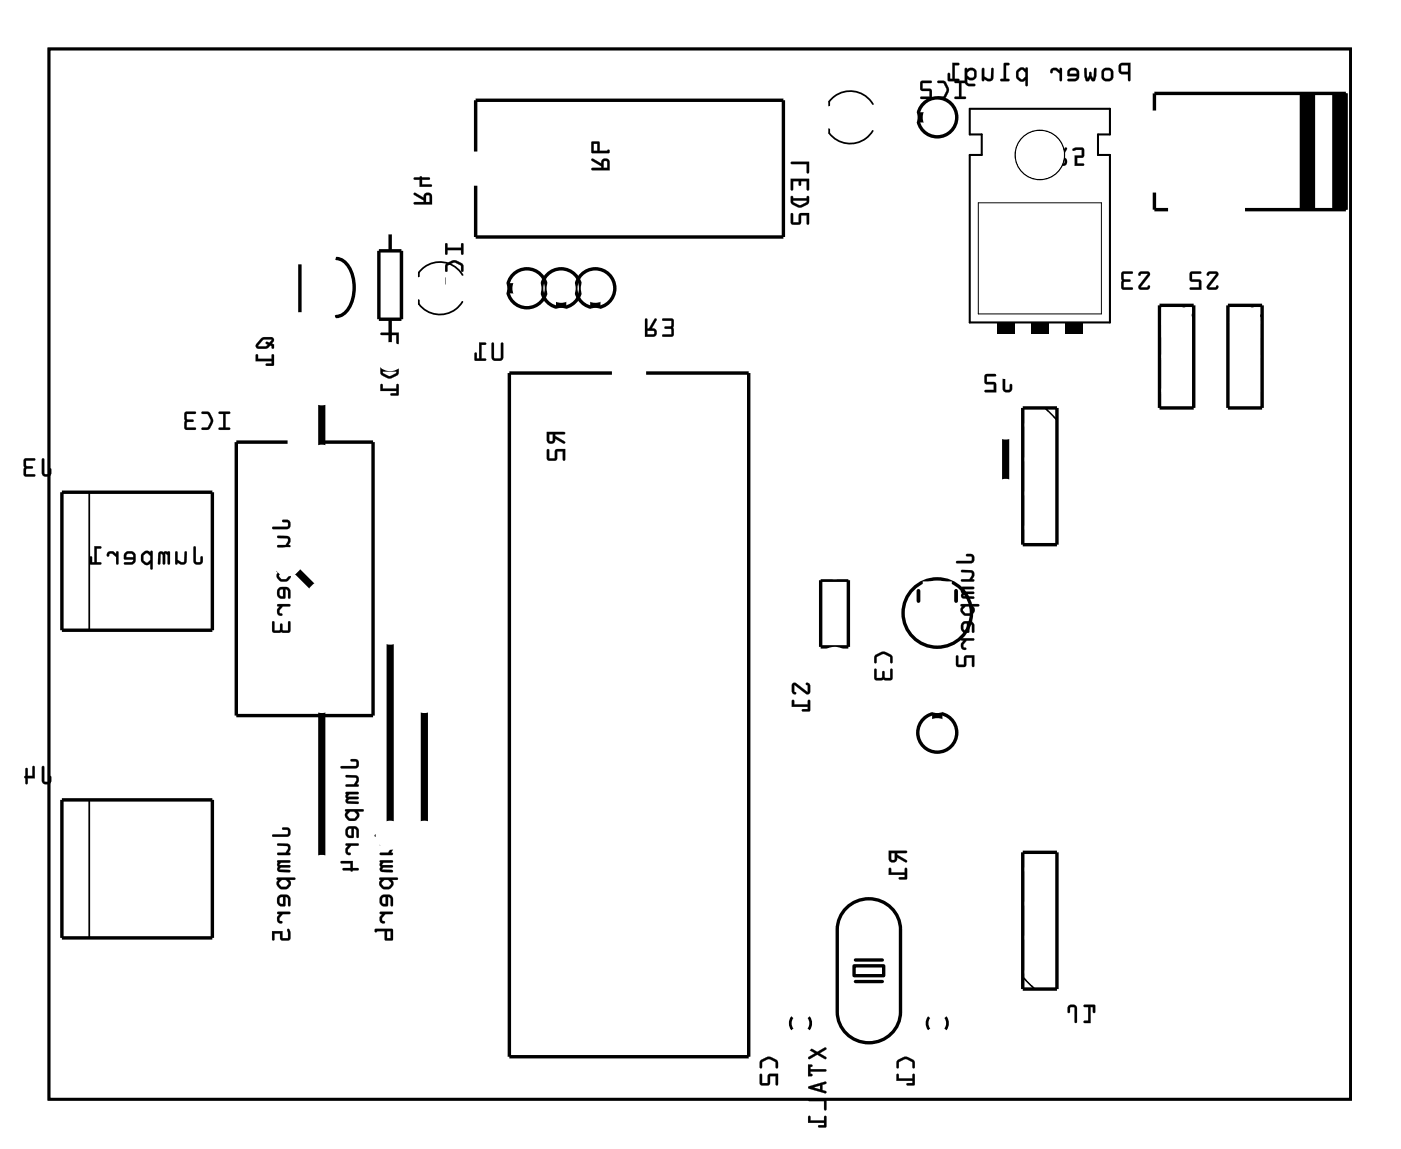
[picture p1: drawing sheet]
<svg xmlns="http://www.w3.org/2000/svg" width="104mm" height="85mm" viewBox="0 0 104 85" stroke-linecap="round" stroke-linejoin="round" font-family="sans-serif">
<path d="M3.6 3.6h96.7v78.1h-96.7zM58.8 75.6a.73 .73 0 0 0 0 .9M60.1 75.6a.73 .73 0 0 1 0 .9M69 75.6a.73 .73 0 0 0 0 .9M70.2 75.6a.73 .73 0 0 1 0 .9" fill="none" stroke="#000" stroke-width=".2"/>
<path d="M3.6 3.6h96.7v78.1h-96.7zM72.7 15.1h9.1v8.2h-9.1z" fill="none" stroke="#000" stroke-width=".07"/>
<g fill="none" stroke="#000" stroke-width=".25">
<path d="M22.3 19.6v3.6M25 19.2a1.92 1.92 0 0 1 1.3 2.2 2.34 2.34 0 0 1-1 2l-.3 .1M28.1 18.6h1.7v5.1h-1.7zM29 17.3v1.3M35.3 11.3v-3.9h22.9v10.2h-22.9v-3.8M68.1 8.5h.5v.5h-.5zM85.8 14.3v1.3h1M85.8 8.2v-1.3h14.2v8.7h-7.5M96.7 6.9v8.7M96.8 6.9v8.7M96.9 6.9v8.7M97.1 6.9v8.7"/>
<path d="M97.2 6.9v8.7M97.3 6.9v8.7M97.4 6.9v8.7M97.6 6.9v8.7M99.1 6.9v8.7M99.2 6.9v8.7M99.3 6.9v8.7M99.5 6.9v8.7M99.6 6.9v8.7M99.7 6.9v8.7M99.8 6.9v8.7M4.6 36.6h11.2v10.2h-11.2z"/>
<path d="M21.4 32.8h-3.8v20.4h10.1v-20.4h-3.8M29 23.7v1.8M37.6 21.2h.5v.5h-.5zM41.4 22.4h.5v.5h-.5zM44 22.4h.5v.5h-.5zM45.5 27.7h-7.7v50.8h17.8v-50.8h-7.6M76 30.3h2.5v10.2h-2.5zM86.1 22.7h2.6v7.6h-2.6zM91.2 22.7h2.6v7.6h-2.6zM4.6 59.4h11.2v10.3h-11.2zM61 43.1h2v5h-2zM69.4 52.9h.5v.5h-.5z"/>
<path d="M62.7 67.6a2.36 2.36 0 0 1 2.6-.7 2.36 2.36 0 0 1 1.6 2.2v6.1a2.35 2.35 0 0 1-2.4 2.3 2.35 2.35 0 0 1-2.3-2.3v-6.1l.1-.5zM63.4 71.8h2.2v.7h-2.2zM63.5 72.9h2M63.5 71.3h2M76 63.3h2.5v10.2h-2.5z"/>
<circle cx="69.6" cy="8.7" r="1.45"/>
<circle cx="39.1" cy="21.4" r="1.45"/>
<circle cx="41.7" cy="21.4" r="1.45"/>
<circle cx="44.2" cy="21.4" r="1.45"/>
<circle cx="69.6" cy="54.4" r="1.45"/>
<circle cx="69.6" cy="45.5" r="2.54"/>
</g>
<path d="M68.2 43.9v.8M71 43.9v.8" fill="none" stroke="#000" stroke-width=".28"/>
<g fill="#000">
<path d="M68.1 8.5h.5v.5h-.5zM37.6 21.2h.5v.5h-.5zM41.4 22.4h.5v.5h-.5zM44 22.4h.5v.5h-.5zM74.1 24h1.2v.8h-1.2zM76.6 24h1.3v.8h-1.3zM79.1 24h1.3v.8h-1.3zM69.4 52.9h.5v.5h-.5z"/>
<path d="M30.8 14.3v.2l.7 .4v.1h-.7l-.1 .1 .1 .1h1.3v-.6a.31 .31 0 0 0-.4-.3 .31 .31 0 0 0-.2 .4zM31.7 14.5l.2 .1v.4h-.3zM30.8 13.2v.2h.4v.5l.9-.1-.1-.1h-.7v-.3h.6v-.2h-.6v-.1l-.1 .1z"/>
<path d="M30.7 14.3l.1 .2 .7 .4v.1h-.7a.1 .1 0 0 0-.1 .1 .1 .1 0 0 0 .1 .1h1.3v-.6a.32 .32 0 0 0-.4-.3 .32 .32 0 0 0-.2 .4l-.6-.4zM30.8 14.4l.1-.1 .6 .4a.31 .31 0 0 1 .2-.4 .31 .31 0 0 1 .4 .3v.6h-1.3l-.1-.1 .1-.1h.7v-.1l-.7-.4zM31.7 14.5l.2 .1v.4h-.3zM31.7 14.5l-.1 .5h.3v-.5zM30.7 13.2l.1 .2h.4v.5h.8a.1 .1 0 0 0 .1-.1 .1 .1 0 0 0-.1-.1h-.7v-.3h.6a.1 .1 0 0 0 0-.1 .1 .1 0 0 0 0-.1h-.5a.09 .09 0 0 0-.1-.1 .09 .09 0 0 0-.1 .1zM30.8 13.2h.4l.1-.1v.1h.6v.1h-.6v.4h.7l.1 .1-.9 .1v-.6h-.4z"/>
<path d="M33.1 18.1v.8h.1v-.3h1l.1 .3h.1v-.8h-.1l-.1 .3h-1v-.3zM33.2 19.6l-.1 .2v.4l.1-.1 .1-.4 .4-.2 .5 .2 .1 .4 .1 .1v-.1a.6 .6 0 0 0-.6-.8l-.2 .1zM33.1 20.6v.5h1.1v.2h-.3l-.1 .1h.6v-.8l-.1 .1-.1 .2h-1v-.2z"/>
<path d="M33.1 18.1v.7a.1 .1 0 0 0 .1 .1 .1 .1 0 0 0 0-.1v-.2h1v.2a.1 .1 0 0 0 .1 .1 .1 .1 0 0 0 .1-.1v-.7a.1 .1 0 0 0-.1 0 .1 .1 0 0 0-.1 0v.3h-1v-.3zM33.1 18.1h.1v.3h1.1v-.3h.1v.8h-.1v-.3h-1.1v.3h-.1zM33.1 19.6v.5a.1 .1 0 0 0 .1 .1 .1 .1 0 0 0 0-.1l.1-.4 .4-.2 .5 .2v.4a.1 .1 0 0 0 .1 .1 .1 .1 0 0 0 .1-.1v-.5l-.5-.2-.2-.1zM33.2 19.6l.4-.2a.83 .83 0 0 1 .8 .3v.4l-.1 .1v-.1l-.1-.4-.4-.2h-.2l-.4 .2v.4v.1l-.1-.1v-.3zM33.1 20.6v.5h1.1v.2h-.3a.1 .1 0 0 0-.1 .1 .1 .1 0 0 0 .1 .1h.5v-.8a.1 .1 0 0 0-.1-.1 .1 .1 0 0 0-.1 .1v.2h-1v-.2zM33.1 20.6l.1 .1v.3h1.1v-.3l.1-.1v.8h-.6l.1-.1h.4v-.2h-1.2z"/>
<path d="M43.9 11.8l.1 .1 .7 .5v.1h-.7l-.1 .1h.1h1.3v-.6a.31 .31 0 0 0-.4-.2 .31 .31 0 0 0-.2 .3zM44.9 12h.2v.5h-.3zM43.9 10.5l.1 .9 1.3-.1-.1-.2-.1 .1h-.6v-.7zM44.1 10.7h.3v.5h-.3z"/>
<path d="M43.9 11.8l.1 .2 .7 .4v.1h-.7a.1 .1 0 0 0-.1 .1 .1 .1 0 0 0 .1 .1h1.3v-.7a.32 .32 0 0 0-.4-.2 .32 .32 0 0 0-.2 .3l-.6-.3zM44 11.8h.1l.6 .4a.31 .31 0 0 1 .2-.4 .31 .31 0 0 1 .4 .2v.6h-1.3h-.1l.1-.1h.7v-.2l-.7-.4zM44.9 12h.2v.5h-.3zM44.9 12l-.1 .5h.3v-.5zM43.9 10.5l.1 .9h1.2l.1-.2a.09 .09 0 0 0-.1-.1 .09 .09 0 0 0-.1 .1h-.6v-.7zM44 10.5h.5v.7h.6l.1-.1 .1 .2-1.3 .1zM44.1 10.7h.3v.5h-.3zM44.1 10.7v.5h.3v-.5z"/>
<path d="M58.8 12v.2h1.1v.6h.2v-.8zM58.7 13.3l.1 .9 .1-.1v-.6h.4v.3h.1h.1v-.3h.4v.6h.2v-.8zM58.8 14.6v.5a.8 .8 0 0 0 1.2 .1l.1-.2-.1-.4h-.1v.1h-1v-.1zM58.9 14.9h1v.1l-.5 .3-.4-.3zM58.8 15.9l-.1 .6 .1 .2 .7-.1v-.6h.4v.6h.2v-.8l-.7 .1-.1 .6h-.4v-.6z"/>
<path d="M58.8 12v.2h1.1v.6a.1 .1 0 0 0 .1 .1 .1 .1 0 0 0 .1-.1v-.8zM58.8 12h1.3v.8h-.2v-.6h-1.1zM58.7 13.3v.8a.1 .1 0 0 0 .1 .1 .1 .1 0 0 0 .1-.1v-.6h.4v.2a.1 .1 0 0 0 .1 .1 .1 .1 0 0 0 .1-.1v-.2h.4v.6a.1 .1 0 0 0 .1 .1 .1 .1 0 0 0 .1-.1v-.8zM58.7 13.3h1.4v.8h-.2v-.6h-.4v.3h-.1h-.1v-.3h-.4v.6h-.1zM58.8 14.6v.5l.6 .3 .6-.2 .1-.6a.1 .1 0 0 0-.1-.1 .1 .1 0 0 0-.1 .1v.1h-1v-.1zM58.8 14.6h.1v.1h1v-.1h.1l.1 .4-.5 .4h-.4l-.4-.3zM58.9 14.9h1v.1l-.5 .2-.4-.2zM58.9 14.9l.1 .2 .4 .2 .5-.3v-.1zM58.8 15.8l-.1 .7 .1 .2h.7v-.7h.4v.6a.1 .1 0 0 0 .1 .1 .1 .1 0 0 0 .1-.1v-.8l-.7 .1-.1 .6h-.4v-.6zM58.8 15.9h.1v.6h.4l.1-.6 .7-.1v.8h-.2v-.6h-.4l-.1 .6-.6 .1-.1-.2z"/>
<path d="M70.9 6v.2h.3v1h-.3v.1h.8v-.1h-.3v-1h.3l.1-.2zM69.6 6l.1 .2h.4l.2 .5-.2 .5h-.4l-.1 .1 .1 .1a.6 .6 0 0 0 .8-.6v-.3l-.3-.4-.2-.1zM68.4 6v.7l.1 .1h.5v.4h-.6v.1l.8 .1v-.8h-.7v-.4h.6l.1-.2z"/>
<path d="M70.9 6v.2h.3v1h-.2a.1 .1 0 0 0-.1 .1 .1 .1 0 0 0 .1 .1h.7a.1 .1 0 0 0 .1-.1 .1 .1 0 0 0-.1-.1h-.3v-1h.3a.1 .1 0 0 0 .1-.1 .1 .1 0 0 0-.1-.1zM70.9 6l.8 .1v.1h-.3v1h.3v.1h-.8l.1-.1h.2v-1h-.2zM69.6 6l.1 .2h.4l.2 .5-.2 .5h-.4a.1 .1 0 0 0-.1 .1 .1 .1 0 0 0 .1 .1l.5-.1 .3-.6-.3-.7zM69.7 6h.5l.3 .5a.83 .83 0 0 1-.4 .8h-.4h-.1l.1-.1h.4l.2-.4v-.2l-.2-.4h-.4zM68.4 6v.7l.6 .1v.4h-.6a.1 .1 0 0 0-.1 .1 .1 .1 0 0 0 .1 .1h.8v-.8h-.7v-.4h.6a.1 .1 0 0 0 .1-.1 .1 .1 0 0 0-.1-.1zM68.4 6.1h.8l-.1 .1h-.6v.4h.7v.8l-.8-.1v-.1h.7v-.4h-.6l-.1-.2z"/>
<path d="M78.4 11v1.3h.6a.32 .32 0 0 0 .3-.3 .32 .32 0 0 0-.4-.3l.4-.6a.1 .1 0 0 0-.1-.1 .1 .1 0 0 0-.1 0l-.4 .7h-.1v-.7zM78.4 11h.2v.7h.1l.4-.7h.1l-.3 .7a.31 .31 0 0 1 .4 .2 .31 .31 0 0 1-.3 .4h-.6zM78.6 11.9h.4l.1 .2h-.5zM78.6 11.9v.3l.5-.1-.1-.2zM79.7 11.1v.1l.7-.1v.5l-.6-.1v.8h.6a.1 .1 0 0 0 .1-.1 .1 .1 0 0 0-.1-.1h-.4v-.4h.4l.1-.1v-.6h-.6zM79.7 11.1l.3-.1h.4l.1 .1v.6h-.5v.5h.5v.1h-.7v-.7h.6v-.5l-.7 .1z"/>
<path d="M78.4 11v1.3h.6a.31 .31 0 0 0 .3-.3 .31 .31 0 0 0-.4-.3l.4-.7h-.2l-.4 .7h-.1v-.7zM78.6 11.9h.4l.1 .2h-.5zM79.7 11.1v.1l.7-.1v.5h-.6v.7h.7v-.1l-.5-.1v-.4h.5v-.6l-.1-.1h-.4z"/>
<path d="M83.2 4.8l-.1 .1v.5l.2 .1h.5v.5h.1l.1-1.3zM83.3 4.9l.5-.1v.5h-.5zM81.7 5.5a.5 .5 0 0 0 1 0 .5 .5 0 0 0-1 0zM82.1 5.3l.3-.1 .1 .1v.4l-.1 .1-.3 .1-.1-.1zM80.6 5.1h-.1a.95 .95 0 0 0 .2 .9h.2l.1-.2 .1 .2h.2a.95 .95 0 0 0 .1-.9v-.1l-.1 .1-.1 .7-.2-.5-.2 .5-.1-.7zM79.4 5.2l-.1 .2v.2l.7 .1-.1 .2h-.6v.1h.7l.2-.3-.1-.5-.3-.2-.3 .1zM79.5 5.3l.4-.1 .1 .3h-.5zM78.1 5.1l-.1 .2a.1 .1 0 0 0 .1 .1 .1 .1 0 0 0 .1-.1l.2-.1 .3 .3v.5h.2v-.9h-.2v.1l-.2-.2zM75.6 5.2l-.1 .1a.54 .54 0 0 0 .4 .8l.3-.2v.5h.1v-1.3a.09 .09 0 0 0-.1-.1 .09 .09 0 0 0 0 .1l-.3-.1zM75.7 5.3l.2-.1 .3 .2v.3l-.2 .2-.3-.2zM74.6 4.7v1.2h-.3v.1h.6l.1-.1h-.3v-1.1h.2l.1-.1zM73 5.1v.9h.1v-.1a.38 .38 0 0 0 .4 .1 .38 .38 0 0 0 .3-.2v-.7h-.2v.7l-.1 .1-.4-.2v-.6zM71.7 5.1v1.1l.2 .2h.5v-.2h-.5l-.1-.4 .3 .2 .3-.2 .1-.2v-.4l-.2-.1-.3-.1-.2 .2v-.2zM71.9 5.4l.1-.2h.3l.1 .2-.1 .3-.1 .1h-.2l-.1-.2zM70.7 4.7v1.2h-.1v-.4l-.1-.1-.1 .6h.8v-.1h-.3v-1.1h.3l.1-.1z"/>
<path d="M83.2 4.7l-.1 .2v.5l.2 .1h.5v.4a.1 .1 0 0 0 .1 .1 .1 .1 0 0 0 .1-.1v-1.2h-.6zM83.2 4.8l.8-.1-.1 1.3h-.1v-.5h-.5l-.2-.2zM83.3 4.9l.5-.1v.5h-.5zM83.3 4.9v.4h.5v-.5zM81.7 5.5a.51 .51 0 0 0 1 0 .51 .51 0 0 0-1 0zM81.7 5.5a.5 .5 0 0 1 1 0 .5 .5 0 0 1-1 0zM82.1 5.3l.3-.1 .1 .1v.4l-.1 .1h-.4zM82 5.3v.5l.1 .1 .3-.1 .1-.1v-.4l-.1-.1zM80.6 5.1l-.1 .6 .2 .3h.2l.1-.2 .1 .2h.2l.2-.9a.1 .1 0 0 0-.1-.1 .1 .1 0 0 0-.1 .1l-.1 .7-.1-.4a.1 .1 0 0 0-.1-.1 .1 .1 0 0 0-.1 .1l-.1 .4-.1-.7zM80.6 5.1h.1l.1 .7 .2-.5 .2 .5 .1-.7h.1v.6l-.1 .3h-.2l-.1-.2-.1 .2h-.3v-.3zM79.4 5.2l-.1 .2v.2l.7 .1-.1 .1h-.5a.1 .1 0 0 0-.1 .1 .1 .1 0 0 0 .1 .1h.5h.1l.1-.2 .1-.4-.3-.3-.3-.1zM79.4 5.2l.1-.1h.3l.3 .1v.5l-.1 .3h-.7v-.1h.6l.1-.2-.7-.1v-.2zM79.5 5.3l.4-.1 .1 .3h-.5zM79.5 5.3v.2h.5l-.1-.3zM78.1 5.1l-.1 .2a.11 .11 0 0 0 .1 .1 .11 .11 0 0 0 .1-.1l.2-.1 .3 .3v.4a.1 .1 0 0 0 .1 .1 .1 .1 0 0 0 .1-.1v-.8a.1 .1 0 0 0-.1-.1 .1 .1 0 0 0-.1 .1v.1l-.2-.2zM78.1 5.1h.4l.2 .2v-.2h.2v.9h-.2v-.5l-.3-.3h-.2l-.1 .2zM75.6 5.2l-.1 .2a.5 .5 0 0 0 .2 .6l.3 .1 .2-.2v.4a.1 .1 0 0 0 .1 .1 .1 .1 0 0 0 .1-.1v-1.2a.11 .11 0 0 0-.2-.1 .1 .1 0 0 0 0 .1l-.3-.1zM75.7 5.1l.2-.1 .3 .2v-.2l.1 .1v1.3l-.1-.1v-.4l-.2 .1h-.2l-.3-.2v-.5zM75.7 5.3l.2-.1 .3 .2v.3l-.2 .2-.3-.2zM75.7 5.3v.4l.3 .2 .2-.2v-.3l-.3-.2zM74.6 4.7v1.2l-.2-.1a.1 .1 0 0 0-.1 .1 .1 .1 0 0 0 .1 .1h.5a.1 .1 0 0 0 .1-.1 .1 .1 0 0 0-.1-.1l-.2 .1v-1.1l.2 .1a.1 .1 0 0 0 .1-.1 .1 .1 0 0 0-.1-.1zM74.6 4.7h.4l-.1 .1h-.2v1.1h.3l-.1 .1h-.6l.1-.1h.2zM73 5.1l-.1 .8a.11 .11 0 0 0 .2 .1 .1 .1 0 0 0 0-.1 .39 .39 0 0 0 .7-.1v-.7a.09 .09 0 0 0-.1-.1 .09 .09 0 0 0-.1 .1v.7l-.2 .1-.3-.2v-.6zM73 5.1h.1v.6l.4 .2 .1-.1v-.7h.2v.7a.32 .32 0 0 1-.5 .2l-.2-.1v.1h-.1zM71.7 5.1v1.1l.2 .2h.5a.1 .1 0 0 0 .1-.1 .1 .1 0 0 0-.1-.1h-.5l-.1-.4 .3 .2 .4-.2v-.2v-.4l-.2-.1-.3-.1-.1 .2-.1-.2zM71.7 5.1h.1a.19 .19 0 0 0 .3 0h.2l.2 .1v.6l-.3 .2-.4-.2v.3l.2 .1h.4v.2h-.5l-.2-.2zM71.9 5.4l.2-.2h.2l.1 .2-.1 .3-.3 .1-.1-.2zM71.9 5.4l-.1 .2 .2 .2h.2l.2-.1v-.3l-.1-.2h-.3zM70.7 4.7v1.2h-.1v-.4a.1 .1 0 0 0-.1-.1 .1 .1 0 0 0-.1 .1v.5h.8a.1 .1 0 0 0 .1-.1 .1 .1 0 0 0-.1-.1l-.3 .1v-1.1l.3 .1a.1 .1 0 0 0 .1-.1 .1 .1 0 0 0-.1-.1zM70.7 4.7h.6l-.1 .1h-.3v1.1h.3v.1h-.8l.1-.6 .1 .1v.4h.2z"/>
<path d="M3.1 34.1v1a.36 .36 0 0 0 .4 .3 .36 .36 0 0 0 .3-.3v-.3h-.1h-.1v.4h-.3v-1.1zM1.8 34.1v1.2l.1 .1h.7v-.2h-.7l.1-.4h.4l.1-.1-.1-.1h-.4l-.1-.4h.6l.1-.1z"/>
<path d="M3.1 34.1v1a.37 .37 0 0 0 .4 .3 .37 .37 0 0 0 .3-.3v-.2a.1 .1 0 0 0-.1-.1 .1 .1 0 0 0-.1 .1v.3h-.3v-1.1zM3.1 34.1h.2v1.1h.3l.1-.4h.1v.3a.35 .35 0 0 1-.3 .3 .35 .35 0 0 1-.4-.3zM1.8 34.1v1.2l.1 .1h.6a.1 .1 0 0 0 .1-.1 .1 .1 0 0 0-.1-.1h-.6l.1-.3 .4-.1a.1 .1 0 0 0 .1-.1 .1 .1 0 0 0-.1-.1h-.4l-.1-.4h.6a.1 .1 0 0 0 .1-.1 .1 .1 0 0 0-.1-.1zM1.8 34.1h.8l-.1 .1h-.6v.4l.5 .1v.1h-.4l-.1 .4 .7 .1v.1h-.7l-.1-.1z"/>
<path d="M16.3 30.6v.2h.3v1h-.3l-.1 .1h.8v-.1h-.2v-1h.2l.1-.2zM15 30.6v.2h.4l.3 .5-.3 .5h-.4v.1h.1a.6 .6 0 0 0 .7-.5v-.3l-.2-.4-.2-.1zM13.7 30.6v1.2l.2 .1h.6v-.1h-.6v-.4l.4-.1h.1l-.1-.1-.4-.1v-.3h.6l.1-.2z"/>
<path d="M16.3 30.6v.2h.3v1h-.3a.1 .1 0 0 0-.1 .1 .1 .1 0 0 0 .1 .1h.7a.1 .1 0 0 0 .1-.1 .1 .1 0 0 0-.1-.1h-.2v-1h.2a.1 .1 0 0 0 .1-.1 .1 .1 0 0 0-.1-.1zM16.3 30.6h.8l-.1 .1h-.3v1.1h.3v.1h-.8l.1-.1h.3v-1.1h-.3zM15 30.6v.2h.4l.2 .5-.2 .4-.3 .1a.1 .1 0 0 0-.1 .1 .1 .1 0 0 0 .1 .1l.5-.1 .2-.6-.3-.7zM15 30.6h.5l.3 .5a.83 .83 0 0 1-.4 .8h-.3h-.1v-.1h.4l.2-.4v-.2l-.2-.4-.4-.1zM13.7 30.6v1.2l.2 .2h.6a.1 .1 0 0 0 .1-.1 .1 .1 0 0 0-.1-.1h-.6v-.4h.4a.1 .1 0 0 0 .1-.1 .1 .1 0 0 0-.1-.1l-.4-.1v-.3h.6a.1 .1 0 0 0 .1-.1 .1 .1 0 0 0-.1-.1zM13.8 30.6h.7v.1h-.6v.5h.4l.1 .1h-.1l-.4 .1v.4h.6v.1h-.6l-.2-.1z"/>
<path d="M19.4 25.2l-.4 .4 .1 .3h.7l.3-.2 .2 .2 .1-.3-.2-.1 .2-.2-.2-.2a.98 .98 0 0 0-.8 .1zM19.5 25.3l.7-.1-.2 .3-.1-.1a.11 .11 0 0 0-.2 .1 .11 .11 0 0 0 .2 .1l-.2 .1h-.5zM19 26.3v.5h1.2v.2h-.4l-.1 .1h.6v-.8l-.1 .1v.3h-1v-.3z"/>
<path d="M19.4 25.2l-.4 .4v.3h.8l.3-.2h.1v.1a.1 .1 0 0 0 .1 .1 .1 .1 0 0 0 .1-.1v-.2l-.2-.1 .1-.2v-.2a.94 .94 0 0 0-.8 0zM19.4 25.2a.97 .97 0 0 1 .8-.1l.1 .2-.1 .2 .2 .1-.1 .3h-.1v-.2h-.1l-.3 .2h-.6a.21 .21 0 0 1-.2-.1 .21 .21 0 0 1 .1-.2zM19.5 25.3h.7l-.2 .2-.1-.1a.11 .11 0 0 0-.2 .1 .11 .11 0 0 0 .2 .1l-.2 .1h-.5zM19.5 25.3l-.3 .4h.5a.14 .14 0 0 0 .2 0 .14 .14 0 0 0-.2-.2l.1-.1 .2 .1 .2-.3zM19 26.3v.5h1.2v.2h-.4a.1 .1 0 0 0-.1 .1 .1 .1 0 0 0 .1 .1h.5l.1-.8a.1 .1 0 0 0-.1-.1 .1 .1 0 0 0-.1 .1v.3h-1v-.3zM19 26.3l.2 .1v.3h1v-.3l.1-.1v.8h-.6l.1-.1h.4v-.2h-1.2z"/>
<path d="M20.2 39.2l.1 .1h1a.36 .36 0 0 0 .3-.3 .36 .36 0 0 0-.3-.4h-.3v.1v.1h.4l-.1 .3zM20.6 39.8v.2h.7l.1 .1-.2 .4h-.6v.1h.9v-.1h-.1a.38 .38 0 0 0 .2-.4 .38 .38 0 0 0-.3-.3zM20.6 41.1v.8h.9v-.1l-.7-.1 .1-.1h.6v-.2h-.7l.1-.2h.6v-.1zM20.6 42.4v.1h.1l-.1 .2v.2l.3 .3a.54 .54 0 0 0 .7-.4l-.1-.3h.4v-.2zM20.7 42.7l.2-.2h.3l.2 .3-.1 .2h-.4l-.2-.2zM20.7 43.7l-.1 .2v.3l.1 .2 .2 .1h.3l.1-.7 .1 .1v.5l.1 .1 .1-.6-.1-.2-.2-.1zM20.8 43.8h.2v.5l-.2-.1zM20.6 44.9v.1l.2 .1-.2 .2a.33 .33 0 0 0 0 .3 .33 .33 0 0 0 .3 .1 .12 .12 0 0 0 0-.1 .12 .12 0 0 0-.1 0v-.3l.2-.2h.5l.1-.2zM20.2 46.2v.6l.1 .2h.6h.5l.2-.1-.1-.7h-.1v.6h-.4v-.4l-.1-.1-.1 .1v.4h-.4v-.6z"/>
<path d="M20.2 39.2l.1 .1h1a.37 .37 0 0 0 .3-.3 .37 .37 0 0 0-.3-.4h-.3a.1 .1 0 0 0-.1 .1 .1 .1 0 0 0 .1 .1h.4v.3zM20.2 39.2l1.1-.1 .1-.3-.4-.1v-.1h.3a.35 .35 0 0 1 .3 .4 .35 .35 0 0 1-.3 .3h-1zM20.6 39.8v.2h.7l.1 .1-.2 .4h-.5a.1 .1 0 0 0-.1 .1 .1 .1 0 0 0 .1 .1h.8a.11 .11 0 0 0 .1-.2 .1 .1 0 0 0-.2 0 .39 .39 0 0 0-.1-.7zM20.6 39.8h.7a.32 .32 0 0 1 .2 .5l-.1 .2 .2 .1-.1 .1h-.9v-.2h.6l.2-.4-.1-.1h-.7zM20.6 41.1v.3l.1 .2a.21 .21 0 0 0-.1 .2 .21 .21 0 0 0 .2 .1l.7 .1a.1 .1 0 0 0 .1-.1 .1 .1 0 0 0-.1-.1l-.7-.1 .1-.1h.6a.1 .1 0 0 0 .1-.1 .1 .1 0 0 0-.1-.1h-.7l.1-.2h.6a.1 .1 0 0 0 .1-.1 .1 .1 0 0 0-.1 0zM20.6 41.1h1l-.1 .1h-.6l-.2 .2 .8 .1v.1h-.6l-.2 .1 .8 .1v.1h-.7a.21 .21 0 0 1-.2-.1 .21 .21 0 0 1 .1-.3l-.1-.1zM20.6 42.4v.1h.1l-.2 .2 .1 .2 .1 .2 .2 .1a.5 .5 0 0 0 .7-.2v-.3l-.1-.2h.4a.1 .1 0 0 0 .1-.1 .1 .1 0 0 0-.1-.1zM20.6 42.4h1.3v.1h-.4l.1 .2-.1 .3-.2 .2h-.4l-.3-.3v-.2l.1-.2h-.1zM20.7 42.7l.2-.2h.3l.2 .3-.1 .2h-.4l-.2-.2zM20.7 42.7v.1l.2 .2h.4l.1-.2-.2-.3h-.3zM20.7 43.7l-.1 .2v.3l.1 .2 .2 .1h.3v-.7l.2 .1v.5a.1 .1 0 0 0 .1 .1 .1 .1 0 0 0 .1-.1v-.5l-.1-.2-.2-.1zM20.7 43.7l.6-.1 .1 .1 .2 .2-.1 .6-.1-.1v-.5l-.1-.1h-.1v.7h-.3l-.2-.1-.1-.2v-.3zM20.8 43.8h.2v.5l-.2-.1zM20.8 43.8v.4l.2 .1v-.5zM20.6 44.9v.1l.2 .1-.2 .2a.33 .33 0 0 0 0 .3 .33 .33 0 0 0 .3 .2 .14 .14 0 0 0 0-.2 .14 .14 0 0 0-.1-.1v-.2l.2-.2h.5a.1 .1 0 0 0 .1-.1 .1 .1 0 0 0-.1-.1zM20.6 44.9h1l-.1 .1-.5 .1-.3 .2 .1 .2 .2 .2a.23 .23 0 0 1-.3 0 .23 .23 0 0 1-.1-.2v-.2l.2-.2-.2-.1zM20.2 46.2v.6l.2 .2h.5h.6l.1-.2v-.6a.1 .1 0 0 0-.1-.1 .1 .1 0 0 0-.1 .1v.6h-.4v-.4a.1 .1 0 0 0-.1-.1 .1 .1 0 0 0-.1 .1v.4h-.4v-.6zM20.2 46.2h.2v.7l.4-.1v-.4l.1-.1 .1 .1v.4l.4 .1v-.7h.1l.1 .7-.2 .1-.5-.1-.6 .1-.1-.2z"/>
<path d="M28.3 24.7v.2h1.1v.6h.2v-.8zM28.3 26v.9l.1-.1v-.6h.4l.1 .3h.1v-.3h.4v.6h.2v-.8zM28.3 27.3v.5a.8 .8 0 0 0 1.2 .1l.1-.2v-.4h-.1l-.1 .1h-1v-.1zM28.4 27.6h1v.1l-.5 .3-.4-.3zM28.3 28.6v.4h1.1v.2h-.3l-.1 .1h.6v-.8l-.2 .1v.3h-1v-.3z"/>
<path d="M28.3 24.7v.2h1.1v.6a.1 .1 0 0 0 .1 .1 .1 .1 0 0 0 .1-.1v-.8zM28.3 24.7h1.3v.8h-.1v-.6h-1.2zM28.2 26v.8a.1 .1 0 0 0 .1 .1 .1 .1 0 0 0 .1-.1v-.6h.4v.2a.1 .1 0 0 0 .1 .1 .1 .1 0 0 0 .1-.1v-.2h.4v.6a.1 .1 0 0 0 .1 .1 .1 .1 0 0 0 .1-.1v-.8zM28.3 26h1.3v.8h-.1v-.6h-.5v.3h-.1v-.3h-.5v.6h-.1zM28.3 27.3v.5l.6 .3 .6-.2 .1-.6a.1 .1 0 0 0-.1-.1 .1 .1 0 0 0-.1 .1v.1h-1v-.1zM28.3 27.3h.1v.1h1.1v-.1h.1v.4l-.5 .4h-.3l-.5-.3zM28.4 27.6h1v.1l-.5 .2-.4-.2zM28.4 27.6l.1 .2 .4 .2 .6-.3v-.1zM28.3 28.5l-.1 .6 1.2-.1v.2h-.3a.1 .1 0 0 0-.1 .1 .1 .1 0 0 0 .1 .1h.5v-.8a.1 .1 0 0 0-.1-.1 .1 .1 0 0 0-.1 .1v.3h-1v-.3zM28.3 28.6h.1v.3h1.1v-.3l.1-.1v.8h-.6l.1-.1h.4v-.2h-1.2z"/>
<path d="M36.5 25.5v1.1l.2 .2h.5l.2-.3v-1h-.1h-.1v1.1h-.4l-.1-.1v-1zM35.6 25.4v1.2h-.2v-.4h-.1v.6h.8v-.2h-.3v-1h.3v-.1z"/>
<path d="M36.5 25.5v1l.1 .2 .2 .1h.4l.2-.1v-1.2a.1 .1 0 0 0-.1-.1 .1 .1 0 0 0-.1 .1v1.1h-.4l-.1-.1v-1zM36.5 25.5h.2v1l.1 .1h.4v-1.1h.1h.1v1l-.2 .3h-.5l-.2-.2zM35.6 25.4v1.2h-.2v-.3a.1 .1 0 0 0-.1-.1 .1 .1 0 0 0-.1 .1l.1 .5h.7a.1 .1 0 0 0 .1-.1 .1 .1 0 0 0-.1-.1h-.2v-1h.2a.1 .1 0 0 0 .1-.1 .1 .1 0 0 0-.1-.1zM35.6 25.4l.5 .1v.1h-.3v1h.3v.2h-.8v-.6h.1v.4h.2z"/>
<path d="M40.6 32.1v.6a.31 .31 0 0 0 .4 .3 .31 .31 0 0 0 .2-.4l.7 .4 .1-.2-.8-.4v-.1h.7l.1-.2zM40.8 32.3h.3l-.1 .5-.2-.1zM40.6 33.4v.7l.1 .1h.6l.1-.7h.4v.7h.2v-.8h-.7l-.1 .7h-.4v-.7z"/>
<path d="M40.6 32.1v.6a.32 .32 0 0 0 .4 .3 .32 .32 0 0 0 .2-.4l.6 .4a.11 .11 0 0 0 .2-.1 .1 .1 0 0 0-.1-.1l-.7-.4v-.1h.7a.1 .1 0 0 0 .1-.1 .1 .1 0 0 0-.1-.1zM40.6 32.1l1.4 .1-.1 .1h-.7v.1l.7 .4v.1l-.7-.3a.31 .31 0 0 1-.2 .4 .31 .31 0 0 1-.4-.3zM40.8 32.3h.3l-.1 .5-.2-.1zM40.8 32.3v.4l.2 .1 .1-.5zM40.6 33.4v.7l.1 .1h.6l.1-.7h.4v.6a.1 .1 0 0 0 .1 .1 .1 .1 0 0 0 .1-.1v-.7h-.7l-.1 .7h-.4v-.7zM40.7 33.4h.1v.7h.4l.1-.7h.7v.8h-.2v-.7h-.4l-.1 .7h-.6l-.1-.1z"/>
<path d="M47.9 23.7v1.3h.6a.32 .32 0 0 0 .3-.3 .32 .32 0 0 0-.4-.3l.4-.6a.1 .1 0 0 0-.1-.1 .1 .1 0 0 0-.1 0l-.4 .7h-.1v-.7zM47.9 23.7h.2v.7h.1l.4-.7h.2l-.4 .7a.31 .31 0 0 1 .4 .2 .31 .31 0 0 1-.3 .4h-.6zM48.1 24.6h.4l.1 .2h-.5zM48.1 24.6v.3l.5-.1v-.2zM49.2 23.7v.1h.7l-.1 .4h-.4a.1 .1 0 0 0-.1 .1 .1 .1 0 0 0 .1 .1l.4 .1 .1 .3h-.6a.1 .1 0 0 0-.1 .1 .1 .1 0 0 0 .1 .1h.6l.1-.1v-.6l.1-.5-.2-.1zM49.2 23.7h.7l.1 .1v.5v.5l-.1 .2h-.7l.1-.1h.6v-.5h-.5v-.1l.5-.1v-.4h-.7z"/>
<path d="M47.9 23.7v1.3h.6a.31 .31 0 0 0 .3-.3 .31 .31 0 0 0-.4-.3l.4-.7h-.2l-.4 .7h-.1v-.7zM48.1 24.6h.4l.1 .2h-.5zM49.2 23.7v.1h.7l-.1 .4-.4 .1v.1l.4 .1 .1 .3h-.6l-.1 .2h.7l.2-.2-.1-.5v-.5l-.1-.1z"/>
<path d="M74.5 27.8v1.1a.36 .36 0 0 0 .3 .3 .36 .36 0 0 0 .4-.3v-.3l-.1-.1-.1 .1v.3h-.3v-1zM73.2 27.8l-.1 .6 .2 .2h.5v.4h-.6l-.1 .1h.9l-.1-.7h-.6v-.4h.6l.1-.2z"/>
<path d="M74.5 27.8v1.1a.37 .37 0 0 0 .3 .3 .37 .37 0 0 0 .4-.3v-.3a.1 .1 0 0 0-.1-.1 .1 .1 0 0 0-.1 .1v.3h-.3v-1zM74.5 27.8l.2 .1v1l.3 .1 .1-.5 .1 .1v.3a.35 .35 0 0 1-.4 .3 .35 .35 0 0 1-.3-.3zM73.2 27.8v.7l.6 .1v.4h-.6a.1 .1 0 0 0-.1 .1 .1 .1 0 0 0 .1 .1h.8v-.8h-.7v-.4h.6a.1 .1 0 0 0 .1-.1 .1 .1 0 0 0-.1-.1zM73.2 27.8h.8l-.1 .2h-.6v.4h.6l.1 .7h-.9l.1-.1h.6v-.5h-.5l-.2-.1z"/>
<path d="M84.6 20.2v.2v.1l.2-.2 .5 .1-.7 .8v.2l.2 .1h.5l.1-.1v-.2l-.2 .2-.5-.1 .7-.8v-.2l-.2-.1zM83.3 20.2v1.2l.2 .1h.6v-.1h-.6v-.4l.4-.1 .1-.1h-.1l-.4-.1v-.4h.6l.1-.1z"/>
<path d="M84.6 20.2l-.1 .2a.13 .13 0 0 0 .2 .1 .13 .13 0 0 0 .1-.1h.5l-.7 .8a.21 .21 0 0 0 0 .2 .21 .21 0 0 0 .2 .1h.5l.1-.2a.13 .13 0 0 0-.1-.1 .13 .13 0 0 0-.1 .1h-.5l.7-.8a.21 .21 0 0 0-.2-.3zM84.6 20.2h.6a.2 .2 0 0 1 .2 .3l-.7 .8 .5 .1 .2-.2v.3h-.7l-.1-.2 .7-.9-.5-.1-.2 .2zM83.3 20.2v1.2l.2 .1h.6a.1 .1 0 0 0 .1-.1 .1 .1 0 0 0-.1-.1l-.6 .1v-.4l.4-.1a.1 .1 0 0 0 .1-.1 .1 .1 0 0 0-.1 0l-.4-.1v-.4l.6 .1a.1 .1 0 0 0 .1-.1 .1 .1 0 0 0-.1-.1zM83.3 20.2h.8v.1h-.6v.4l.4 .1h.1l-.1 .1-.4 .1v.4h.6v.1h-.6l-.2-.1z"/>
<path d="M89.7 20.2l-.1 .2 .1 .1 .2-.2 .4 .1-.6 .8v.2l.1 .1h.6l.1-.1v-.2l-.2 .2-.5-.1 .7-.8v-.2l-.2-.1zM88.4 20.2v.6l.1 .1h.6v.5h-.6l-.1 .1h.8v-.7h-.7v-.5h.6l.1-.1z"/>
<path d="M89.7 20.2l-.1 .2a.13 .13 0 0 0 .2 .1 .13 .13 0 0 0 .1-.1h.4l-.6 .8a.21 .21 0 0 0-.1 .2 .21 .21 0 0 0 .2 .1h.6l.1-.2a.13 .13 0 0 0-.1-.1 .13 .13 0 0 0-.1 .1h-.5l.7-.8a.21 .21 0 0 0-.2-.3zM89.7 20.2h.6a.2 .2 0 0 1 .2 .3l-.7 .8 .5 .1 .2-.2-.1 .3h-.6l-.1-.2 .6-.9-.4-.1-.2 .2zM88.4 20.2v.7h.7v.5l-.6-.1a.1 .1 0 0 0-.1 .1 .1 .1 0 0 0 .1 .1h.7v-.7h-.7v-.5l.6 .1a.1 .1 0 0 0 .1-.1 .1 .1 0 0 0-.1-.1zM88.4 20.2h.8l-.1 .1h-.6v.5h.7v.7h-.8l.1-.1h.6v-.5h-.6l-.1-.1z"/>
<path d="M3.1 56.9v1.1a.36 .36 0 0 0 .4 .3 .36 .36 0 0 0 .3-.3v-.3h-.1h-.1v.4l-.3-.1v-1zM1.9 57.1v.6h-.1l.2 .6 .1-.1v-.4h.5v-.8l-.1-.1-.1 .1v.7h-.3v-.6z"/>
<path d="M3.1 56.9v1.1a.37 .37 0 0 0 .4 .3 .37 .37 0 0 0 .3-.3v-.3a.1 .1 0 0 0-.1-.1 .1 .1 0 0 0-.1 .1v.4h-.3v-1.1zM3.1 56.9l.2 .1v1l.3 .1 .1-.4h.1v.3a.35 .35 0 0 1-.3 .3 .35 .35 0 0 1-.4-.3zM1.9 57.1v.5a.09 .09 0 0 0-.1 .1 .09 .09 0 0 0 .1 .1v.4a.1 .1 0 0 0 .1 .1 .1 .1 0 0 0 .1-.1v-.4h.5v-.8a.1 .1 0 0 0-.1-.1 .1 .1 0 0 0-.1 .1v.7h-.3v-.6zM1.9 57.1h.1l.1 .6h.3v-.7l.1-.1 .1 .1v.8h-.5v.4l-.1 .1-.2-.6h.1z"/>
<path d="M14.4 40.6v1.1a.36 .36 0 0 0 .3 .3 .36 .36 0 0 0 .4-.3v-.3l-.1-.1-.1 .1v.3h-.3l-.1-1zM13 41v.9h.2v-.1a.38 .38 0 0 0 .4 .2 .38 .38 0 0 0 .3-.3v-.7h-.2v.7l-.1 .1-.4-.2v-.6zM11.8 41v.9h.1l.1-.8 .1 .1v.7h.2v-.8l.2 .1v.7h.1v-.9zM10.6 41.1l-.1 .1a.54 .54 0 0 0 .4 .8l.3-.1v.4h.1v-1.3a.09 .09 0 0 0-.1-.1 .1 .1 0 0 0 0 .2l-.3-.2zM10.7 41.3l.2-.2 .3 .2v.3l-.2 .2-.3-.2zM9.3 41.1l-.1 .2v.3h.7l-.1 .2h-.5l-.1 .1h.7l.2-.3-.1-.5-.3-.1h-.2zM9.4 41.2l.4-.1 .1 .3h-.5zM8 41l-.1 .2a.11 .11 0 0 0 .1 .2 .11 .11 0 0 0 .1-.2l.2-.1 .3 .3v.5h.2v-.9h-.1l-.1 .2-.2-.2zM7 40.6v1.2h-.2v-.4l-.1-.1v.6h.8v-.1h-.3v-1h.3v-.2z"/>
<path d="M14.4 40.6v1.1a.37 .37 0 0 0 .3 .3 .37 .37 0 0 0 .4-.3v-.3a.1 .1 0 0 0-.1-.1 .1 .1 0 0 0-.1 .1v.3h-.3v-1zM14.4 40.6l.1 .1v1l.4 .1 .1-.5 .1 .1v.3a.35 .35 0 0 1-.4 .3 .35 .35 0 0 1-.3-.3zM13 41v.9a.1 .1 0 0 0 .1 .1 .11 .11 0 0 0 .1-.2 .39 .39 0 0 0 .7-.1v-.7a.09 .09 0 0 0-.1-.1 .09 .09 0 0 0-.1 .1v.7l-.2 .1-.3-.2v-.6zM13 41h.2v.6l.4 .2 .1-.1v-.7h.2v.7a.32 .32 0 0 1-.5 .2l-.2-.1-.1 .1h-.1zM11.8 41l-.1 .9a.1 .1 0 0 0 .1 .1 .1 .1 0 0 0 .1-.1l.1-.8 .1 .1v.7a.1 .1 0 0 0 .1 .1 .1 .1 0 0 0 .1-.1v-.8l.2 .1-.1 .7a.1 .1 0 0 0 .1 .1 .1 .1 0 0 0 .1-.1v-.9zM11.8 41h.8v.9h-.1v-.7l-.2-.1-.1 .8h-.1v-.7l-.1-.1-.1 .8h-.1zM10.6 41.1l-.1 .2a.5 .5 0 0 0 .2 .6l.3 .1 .2-.1v.3a.1 .1 0 0 0 .1 .1 .1 .1 0 0 0 .1-.1v-1.2a.11 .11 0 0 0-.2-.1 .1 .1 0 0 0 0 .2l-.3-.2zM10.6 41l.3-.1 .3 .2v-.2l.1 .1v1.3h-.1v-.5l-.2 .2h-.2l-.3-.3v-.5zM10.7 41.3l.2-.2 .3 .2-.1 .3-.1 .2-.3-.2zM10.7 41.2l-.1 .4 .4 .2 .2-.2v-.3l-.3-.2zM9.3 41.1l-.1 .2v.3h.7l-.1 .2h-.5a.1 .1 0 0 0-.1 .1 .1 .1 0 0 0 .1 .1h.5l.2-.1 .1-.2v-.4l-.3-.3h-.3zM9.3 41.1l.2-.1h.2l.3 .1 .1 .5-.2 .3h-.7l.1-.1h.5l.1-.2-.7-.1v-.2zM9.4 41.2h.4l.1 .2h-.5zM9.4 41.2v.2h.5l-.1-.3zM8 41l-.1 .2a.11 .11 0 0 0 .1 .2 .11 .11 0 0 0 .1-.2l.2-.1 .3 .3v.5a.1 .1 0 0 0 .1 .1 .1 .1 0 0 0 .1-.1v-.9a.1 .1 0 0 0-.1-.1 .1 .1 0 0 0-.1 .1v.2l-.2-.2zM8 41h.4l.2 .2 .1-.2h.1v.9h-.2v-.5l-.3-.3h-.1l-.2 .2zM7 40.6v1.2h-.2v-.4a.1 .1 0 0 0 0-.1 .1 .1 0 0 0-.1 .1v.5l.7 .1a.1 .1 0 0 0 .1-.1 .1 .1 0 0 0-.1-.1h-.2v-1h.2a.1 .1 0 0 0 .1-.1 .1 .1 0 0 0-.1-.1zM7 40.6h.5v.2h-.3v1h.3v.1h-.8v-.6l.1 .1v.4h.2z"/>
<path d="M25.3 56.9l.1 .2h1a.36 .36 0 0 0 .3-.4 .36 .36 0 0 0-.3-.3h-.3l-.1 .1 .1 .1h.4l-.1 .3zM25.7 57.6v.2h.7l.1 .1-.2 .4h-.6v.1h.9v-.1h-.1a.38 .38 0 0 0 .2-.4 .38 .38 0 0 0-.3-.3zM25.7 58.9v.7l.9 .1v-.1l-.8-.1 .1-.1 .7-.1v-.1h-.8l.2-.2h.6v-.1zM25.7 60.1v.2h.1l-.2 .2v.2l.3 .3a.54 .54 0 0 0 .8-.4l-.1-.3h.4v-.2zM25.8 60.5l.2-.2h.3l.2 .3-.2 .2h-.3l-.2-.2zM25.8 61.5l-.1 .2v.3l.1 .2 .2 .1 .3-.1v-.6l.2 .1v.5h.1l.1-.5-.2-.2-.2-.1zM25.9 61.6h.2v.5l-.3-.1zM25.7 62.7v.1h.2l-.2 .2a.33 .33 0 0 0 0 .4 .33 .33 0 0 0 .3 .1 .12 .12 0 0 0 0-.1 .12 .12 0 0 0-.1-.1l-.1-.2 .3-.3h.5v-.1zM25.3 64v.1l.7 .1v.3h-.5v.2h.5l.1 .1 .1-.1 .4-.1v-.1h-.4v-.5z"/>
<path d="M25.3 56.9l.1 .2h1a.37 .37 0 0 0 .3-.4 .37 .37 0 0 0-.3-.3h-.3a.1 .1 0 0 0-.1 .1 .1 .1 0 0 0 .1 .1h.3v.3zM25.3 57l1.1-.1 .1-.3-.5-.1 .1-.1h.3a.35 .35 0 0 1 .3 .3 .35 .35 0 0 1-.3 .4h-1zM25.7 57.6v.2h.7l.1 .1-.2 .4h-.5a.1 .1 0 0 0-.1 .1 .1 .1 0 0 0 .1 .1h.8a.11 .11 0 0 0 .1-.2 .1 .1 0 0 0-.2 0 .39 .39 0 0 0-.1-.7zM25.7 57.6h.7a.32 .32 0 0 1 .2 .5l-.1 .2h.1v.1h-.9v-.1h.6l.2-.4-.1-.1-.7-.1zM25.7 58.9v.3v.1a.21 .21 0 0 0 0 .3 .21 .21 0 0 0 .2 .1h.7a.1 .1 0 0 0 .1-.1 .1 .1 0 0 0-.1-.1h-.8l.1-.1h.7a.1 .1 0 0 0 .1-.1 .1 .1 0 0 0-.1-.1l-.8-.1 .2-.1h.6a.1 .1 0 0 0 .1-.1 .1 .1 0 0 0-.1-.1zM25.7 58.9h.9v.1h-.7l-.1 .1 .8 .1v.2h-.7l-.1 .1 .8 .1v.1h-.7a.21 .21 0 0 1-.2-.1 .21 .21 0 0 1 .1-.3l-.1-.1zM25.6 60.1v.2h.2l-.2 .2v.2l.2 .2 .2 .1a.5 .5 0 0 0 .6-.2l.1-.3-.1-.2h.3a.1 .1 0 0 0 .1-.1 .1 .1 0 0 0-.1-.1zM25.7 60.2l1.2-.1 .1 .1-.1 .1h-.4l.2 .2-.1 .2-.2 .3h-.4l-.3-.3-.1-.2 .2-.2h-.1zM25.8 60.5l.2-.2h.3l.2 .3-.2 .2h-.3l-.2-.2zM25.8 60.5v.1l.2 .2h.3l.2-.2-.2-.3h-.3zM25.8 61.5l-.1 .2v.3l.1 .2 .2 .1 .3-.1v-.6l.2 .1v.5a.1 .1 0 0 0 .1 .1 .1 .1 0 0 0 .1-.1v-.5l-.2-.2-.2-.1zM25.8 61.5l.5-.1 .2 .1 .1 .2v.5h-.1v-.5l-.2-.1v.6l-.3 .1-.2-.1-.1-.2v-.3zM25.9 61.6h.2v.5l-.2-.1zM25.9 61.6l-.1 .4 .3 .1v-.5zM25.7 62.7v.1h.2l-.2 .2a.33 .33 0 0 0 0 .4 .33 .33 0 0 0 .3 .1 .14 .14 0 0 0 0-.1 .14 .14 0 0 0-.1-.1l-.1-.2 .3-.3h.5a.1 .1 0 0 0 .1 0 .1 .1 0 0 0-.1-.1zM25.7 62.7h.9v.1h-.5l-.3 .3v.2l.2 .2a.23 .23 0 0 1-.2 0 .23 .23 0 0 1-.1-.2v-.3l.2-.2h-.2zM25.3 64v.2h.7v.3h-.5a.1 .1 0 0 0-.1 .1 .1 .1 0 0 0 .1 .1h.5a.09 .09 0 0 0 .1 .1 .09 .09 0 0 0 .1-.1h.4a.1 .1 0 0 0 .1-.1 .1 .1 0 0 0-.1-.1h-.4v-.5zM25.3 64h.9v.5h.4v.1l-.4 .1-.1 .1-.1-.1h-.5v-.2h.5v-.4h-.7z"/>
<path d="M58.9 50.8l-.1 .6 .2 .2 .1-.1-.1-.1v-.5l.9 .7 .3-.1v-.5l-.2-.3-.1 .1 .1 .1v.5l-.9-.6zM58.8 52v.5h1.2v.2h-.4v.1h.6l-.1-.8h-.1v.3h-1v-.3z"/>
<path d="M58.9 50.8l-.1 .7 .3 .1a.13 .13 0 0 0 0-.1 .13 .13 0 0 0-.1-.1v-.5l.9 .7a.21 .21 0 0 0 .2 0 .21 .21 0 0 0 .1-.2v-.5l-.3-.2a.13 .13 0 0 0 0 .2 .13 .13 0 0 0 .1 .1v.4l-.9-.6zM58.9 50.8h.2l.9 .6v-.4l-.1-.2h.1l.2 .2v.5l-.3 .1-.9-.7v.5l.1 .1-.1 .1-.2-.2zM58.8 52v.5h1.2v.2h-.4a.1 .1 0 0 0 0 .1 .1 .1 0 0 0 0 .1l.6-.1v-.7a.1 .1 0 0 0-.1-.1 .1 .1 0 0 0-.1 .1v.2h-1v-.3zM58.9 52l.1 .1v.2h1v-.2l.1-.1 .1 .8h-.6v-.1h.4v-.2h-1.2z"/>
<path d="M65 48.7l-.1 .2 .1 .4 .1-.1v-.4l.5-.2 .5 .2v.4l.1 .1 .1-.1a.6 .6 0 0 0-.6-.8l-.3 .1zM65 49.7l-.1 .7 .2 .1h.5l.5 .1 .2-.2-.1-.7-.1 .1v.6h-.4v-.5h-.1h-.1v.5h-.4v-.7z"/>
<path d="M65 48.7l-.1 .5a.1 .1 0 0 0 .1 .1 .1 .1 0 0 0 .1-.1v-.4l.5-.2 .5 .2v.4a.1 .1 0 0 0 .1 .1 .1 .1 0 0 0 .1-.1v-.5l-.5-.3h-.3zM65 48.7l.4-.2a.83 .83 0 0 1 .9 .3v.4l-.1 .1-.1-.1v-.4l-.4-.2h-.2l-.4 .2v.4l-.1 .1v-.1l-.1-.3zM65 49.7l-.1 .7 .2 .2 .5-.1h.6l.1-.1v-.6a.1 .1 0 0 0-.1-.1 .1 .1 0 0 0-.1 .1v.6l-.4-.1v-.4a.1 .1 0 0 0-.1-.1 .1 .1 0 0 0-.1 .1v.4l-.4 .1v-.7zM65 49.7h.1v.7h.4v-.5h.1h.1v.5h.4v-.6l.1-.1 .1 .7-.2 .1h-.5h-.5l-.2-.1z"/>
<path d="M71 41.7l.1 .2h1a.36 .36 0 0 0 .3-.4 .36 .36 0 0 0-.3-.3h-.3v.1l.4 .1-.1 .3zM71.4 42.4v.1h.7l.1 .1-.2 .4h-.6v.2h.9v-.1l-.1-.1a.38 .38 0 0 0 .2-.3 .38 .38 0 0 0-.3-.3zM71.4 43.6v.8l.9 .1v-.2h-.7l.1-.2h.6v-.1l-.7-.1 .1-.1h.6v-.2zM71.4 44.9v.1l.1 .1-.1 .1v.2l.3 .3a.54 .54 0 0 0 .7-.4l-.1-.2h.4v-.2zM71.5 45.2l.2-.1h.3l.2 .2-.1 .3h-.4l-.2-.2zM71.5 46.2l-.1 .3v.3l.1 .1 .2 .1h.3l.1-.7 .1 .1v.6h.1l.1-.6-.1-.2h-.2zM71.6 46.4l.2-.1v.5l-.2-.1zM71.4 47.4v.2h.2l-.2 .2a.33 .33 0 0 0 0 .3 .33 .33 0 0 0 .3 .2 .12 .12 0 0 0 0-.2 .12 .12 0 0 0-.1 0v-.2l.2-.3h.5l.1-.1zM71 48.7v.7l.1 .1h.6l.1-.6h.4v.6h.2v-.8h-.7l-.1 .7h-.4v-.7z"/>
<path d="M71 41.7l.1 .2h1a.37 .37 0 0 0 .3-.4 .37 .37 0 0 0-.3-.3h-.3a.1 .1 0 0 0-.1 0 .1 .1 0 0 0 .1 .1l.4 .1v.2zM71 41.7h1.1l.1-.3-.4-.2h.3a.35 .35 0 0 1 .3 .3 .35 .35 0 0 1-.3 .3h-1zM71.4 42.4v.1h.7l.1 .1-.2 .4h-.5a.1 .1 0 0 0-.1 .1 .1 .1 0 0 0 .1 .1h.8a.1 .1 0 0 0 .1-.1 .11 .11 0 0 0-.2-.1 .39 .39 0 0 0-.1-.6zM71.4 42.4h.7a.32 .32 0 0 1 .2 .5l-.1 .1 .2 .1-.1 .1h-.9v-.1l.6-.1 .2-.4-.1-.1h-.7zM71.4 43.6v.3l.1 .2a.21 .21 0 0 0-.1 .2 .21 .21 0 0 0 .2 .2h.7a.1 .1 0 0 0 .1-.1 .1 .1 0 0 0-.1-.1h-.7l.1-.2h.6a.1 .1 0 0 0 .1-.1 .1 .1 0 0 0-.1 0l-.7-.1 .1-.1h.6a.1 .1 0 0 0 .1-.1 .1 .1 0 0 0-.1-.1zM71.4 43.6l1 .1-.1 .1h-.6l-.2 .1 .8 .1v.1h-.6l-.2 .2h.8v.2h-.7a.21 .21 0 0 1-.2-.2 .21 .21 0 0 1 .1-.2l-.1-.2zM71.4 44.9v.1l.1 .1-.2 .1 .1 .2 .1 .3 .2 .1a.5 .5 0 0 0 .7-.3v-.3l-.1-.1h.4a.1 .1 0 0 0 .1-.1 .1 .1 0 0 0-.1-.1zM71.4 44.9h1.3v.1v.1h-.4l.1 .2-.1 .2-.2 .2h-.4l-.3-.3v-.2l.1-.1-.1-.1zM71.5 45.2l.2-.1h.3l.2 .3-.1 .2h-.4l-.2-.2zM71.5 45.2v.2l.2 .2h.4l.1-.3-.2-.2h-.3zM71.5 46.2l-.1 .3v.3l.1 .1 .2 .1h.3v-.7l.2 .2v.4a.1 .1 0 0 0 .1 .1 .1 .1 0 0 0 .1-.1v-.5l-.1-.2-.2-.1zM71.5 46.2h.6h.1l.2 .2-.1 .6h-.1v-.6l-.1-.1h-.1v.7h-.3l-.2-.1-.1-.1v-.3zM71.6 46.4l.2-.1v.5l-.2-.1zM71.6 46.4v.3l.2 .2v-.6zM71.4 47.4v.2h.2l-.2 .2a.33 .33 0 0 0 0 .4 .33 .33 0 0 0 .3 .1 .14 .14 0 0 0 0-.2 .14 .14 0 0 0-.1 0v-.2l.2-.3h.5a.1 .1 0 0 0 .1-.1 .1 .1 0 0 0-.1-.1zM71.4 47.5h1l-.1 .1h-.5l-.3 .3 .1 .2 .2 .1a.23 .23 0 0 1-.3 .1 .23 .23 0 0 1-.1-.3v-.2l.2-.2h-.2zM71 48.7v.7l.1 .2 .6-.1 .1-.6h.4v.6a.1 .1 0 0 0 .1 .1 .1 .1 0 0 0 .1-.1v-.8h-.7l-.1 .7h-.4v-.7zM71 48.7l.2 .1v.6h.4l.1-.6 .7-.1v.8h-.2v-.6h-.4l-.1 .6h-.6l-.1-.1z"/>
<path d="M20.2 62l.1 .2h1a.36 .36 0 0 0 .3-.4 .36 .36 0 0 0-.3-.3h-.3v.1l.4 .1-.1 .3zM20.6 62.7v.1l.7 .1h.1l-.2 .5h-.6v.1h.9v-.1h-.1a.38 .38 0 0 0 .2-.4 .38 .38 0 0 0-.3-.3zM20.6 63.9v.8l.9 .1v-.2h-.7l.1-.1 .6-.1v-.1l-.7-.1 .1-.1h.6v-.2zM20.6 65.2v.2h.1l-.1 .1v.3l.3 .3a.54 .54 0 0 0 .7-.4l-.1-.3h.4v-.2zM20.7 65.6l.2-.2h.3l.2 .3-.1 .2h-.4l-.2-.2zM20.7 66.6l-.1 .2v.3l.1 .2h.2h.3l.1-.7 .1 .2v.5h.1l.1-.5-.1-.2-.2-.1zM20.8 66.7l.2-.1v.6l-.2-.1zM20.6 67.8v.1h.2l-.2 .2a.33 .33 0 0 0 0 .4 .33 .33 0 0 0 .3 .1 .12 .12 0 0 0 0-.2 .12 .12 0 0 0-.1 0v-.2l.2-.3h.5l.1-.1zM20.2 69.2v.6l.1 .1 .1-.1v-.4h.4v.4l.1 .1h.6l.1-.2v-.4a.15 .15 0 0 0-.1-.2 .15 .15 0 0 0-.2 0l.1 .6h-.4v-.5z"/>
<path d="M20.2 62l.1 .2h1a.37 .37 0 0 0 .3-.4 .37 .37 0 0 0-.3-.3h-.3a.1 .1 0 0 0-.1 .1 .1 .1 0 0 0 .1 .1h.4v.3zM20.2 62h1.1l.1-.3-.4-.1v-.1h.3a.35 .35 0 0 1 .3 .3 .35 .35 0 0 1-.3 .4h-1zM20.6 62.7v.1l.7 .1h.1l-.2 .5-.5-.1a.1 .1 0 0 0-.1 .1 .1 .1 0 0 0 .1 .1h.8a.1 .1 0 0 0 .1-.1 .1 .1 0 0 0-.2 0 .39 .39 0 0 0-.1-.7zM20.6 62.7h.7a.32 .32 0 0 1 .2 .5l-.1 .2h.2l-.1 .1h-.9v-.1h.6l.2-.5h-.1l-.7-.1zM20.6 63.9v.3l.1 .2a.21 .21 0 0 0-.1 .2 .21 .21 0 0 0 .2 .2h.7a.1 .1 0 0 0 .1-.1 .1 .1 0 0 0-.1-.1h-.7l.1-.1h.6a.1 .1 0 0 0 .1-.1 .1 .1 0 0 0-.1-.1l-.7-.1 .1-.1h.6a.1 .1 0 0 0 .1-.1 .1 .1 0 0 0-.1-.1zM20.6 64h1l-.1 .1h-.6l-.2 .1 .8 .1v.1h-.6l-.2 .2h.8v.2h-.7a.21 .21 0 0 1-.2-.2 .21 .21 0 0 1 .1-.2l-.1-.2zM20.6 65.2v.2h.1l-.2 .1 .1 .3 .1 .2 .2 .1a.5 .5 0 0 0 .7-.3v-.2l-.1-.2h.4a.1 .1 0 0 0 .1-.1 .1 .1 0 0 0-.1-.1zM20.6 65.2h1.3v.1v.1h-.4l.1 .2-.1 .2-.2 .2-.4 .1-.3-.3v-.2l.1-.2-.1-.1zM20.7 65.6l.2-.2h.3l.2 .3-.1 .2h-.4l-.2-.2zM20.7 65.6v.1l.2 .2h.4l.1-.2-.2-.3h-.3zM20.7 66.5l-.1 .3v.3l.1 .2 .2 .1 .3-.1v-.7l.2 .2v.5a.1 .1 0 0 0 .1 .1 .1 .1 0 0 0 .1-.1v-.6l-.1-.1-.2-.1zM20.7 66.6l.6-.1 .1 .1 .2 .2-.1 .5h-.1v-.5l-.1-.2h-.1v.7h-.3l-.2-.1-.1-.1v-.3zM20.8 66.7l.2-.1v.6l-.2-.1zM20.8 66.7v.4l.2 .1v-.6zM20.6 67.8v.1h.2l-.2 .2a.33 .33 0 0 0 0 .4 .33 .33 0 0 0 .3 .1 .14 .14 0 0 0 0-.2 .14 .14 0 0 0-.1 0v-.2l.2-.3h.5a.1 .1 0 0 0 .1-.1 .1 .1 0 0 0-.1-.1zM20.6 67.8h1l-.1 .1h-.5l-.3 .3 .1 .2 .2 .2a.23 .23 0 0 1-.3 0 .23 .23 0 0 1-.1-.2v-.3l.2-.2h-.2zM20.2 69.2v.6a.1 .1 0 0 0 .1 .1 .1 .1 0 0 0 .1-.1v-.4h.4l.1 .4 .6 .1 .1-.2-.1-.6a.1 .1 0 0 0-.1-.1 .1 .1 0 0 0-.1 .1l.1 .6h-.4v-.5zM20.2 69.2h.8v.5h.4l-.1-.6 .2-.1 .1 .3v.5l-.2 .1h-.5l-.1-.1v-.4h-.4v.4l-.1 .1z"/>
<path d="M27.9 62v.2h1a.36 .36 0 0 0 .3-.4 .36 .36 0 0 0-.3-.3h-.3v.1l.4 .1v.3zM28.2 62.7l.1 .1 .6 .1h.1l-.2 .5h-.5l-.1 .1h1v-.1h-.2a.38 .38 0 0 0 .2-.4 .38 .38 0 0 0-.3-.3zM28.2 63.9l.1 .8 .9 .1-.1-.2h-.7l.1-.1 .7-.1-.1-.1-.7-.1 .1-.1h.6l.1-.2zM28.2 65.2v.2h.1l-.1 .1v.3l.3 .3a.54 .54 0 0 0 .7-.4l-.1-.3h.4v-.2zM28.4 65.6l.1-.2h.3l.3 .3-.2 .2h-.3l-.3-.2zM28.3 66.6l-.1 .2v.3l.1 .2h.2h.3l.1-.7 .1 .2v.5h.2v-.5l-.1-.2-.2-.1zM28.5 66.7l.1-.1v.6l-.2-.1zM28.2 67.8v.1h.2l-.2 .2a.33 .33 0 0 0 0 .4 .33 .33 0 0 0 .3 .1 .12 .12 0 0 0 .1-.2 .12 .12 0 0 0-.2 0v-.2l.2-.3h.5l.1-.1zM27.9 69v.3l.1-.1h.6v.7l.6-.1-.1-.8zM28.7 69.2h.3v.5h-.3z"/>
<path d="M27.9 62v.2h1a.37 .37 0 0 0 .3-.4 .37 .37 0 0 0-.3-.3h-.2a.1 .1 0 0 0-.1 .1 .1 .1 0 0 0 .1 .1h.3v.3zM27.9 62h1.1v-.3l-.4-.1v-.1h.3a.35 .35 0 0 1 .3 .3 .35 .35 0 0 1-.3 .4h-1zM28.2 62.7l.1 .1 .6 .1h.1l-.2 .5-.5-.1a.1 .1 0 0 0-.1 .1 .1 .1 0 0 0 .1 .1h.8a.1 .1 0 0 0 .1-.1 .1 .1 0 0 0-.2 0 .39 .39 0 0 0-.1-.7zM28.2 62.7h.7a.32 .32 0 0 1 .2 .5l-.1 .2h.2l-.1 .1h-.8v-.1h.5l.2-.5h-.1l-.6-.1zM28.2 63.9v.3l.1 .2a.21 .21 0 0 0-.1 .2 .21 .21 0 0 0 .2 .2h.7a.1 .1 0 0 0 .1-.1 .1 .1 0 0 0-.1-.1h-.7l.1-.1h.6a.1 .1 0 0 0 .1-.1 .1 .1 0 0 0-.1-.1l-.7-.1 .1-.1h.6a.1 .1 0 0 0 .1-.1 .1 .1 0 0 0-.1-.1zM28.2 64h1l-.1 .1h-.6l-.1 .1 .8 .1-.1 .1h-.6l-.1 .2h.7l.1 .2h-.8a.21 .21 0 0 1-.2-.2 .21 .21 0 0 1 .1-.2l-.1-.2zM28.2 65.2v.2h.1l-.1 .1v.3l.2 .2 .2 .1a.5 .5 0 0 0 .6-.3v-.2l-.1-.2h.4a.1 .1 0 0 0 .1-.1 .1 .1 0 0 0-.1-.1zM28.2 65.2h1.3l.1 .1-.1 .1h-.4l.1 .2v.2l-.3 .2-.3 .1-.4-.3v-.2l.1-.2-.1-.1zM28.4 65.6l.2-.2h.2l.2 .3-.1 .2h-.3l-.2-.2zM28.4 65.6l-.1 .1 .3 .2h.3l.2-.2-.3-.3h-.3zM28.3 66.5l-.1 .3v.3l.1 .2 .2 .1 .3-.1v-.7l.2 .2v.5a.1 .1 0 0 0 .1 .1 .1 .1 0 0 0 .1-.1v-.6l-.1-.1-.2-.1zM28.3 66.6l.6-.1 .2 .1 .1 .2v.5h-.2v-.5l-.1-.2h-.1v.7h-.3l-.2-.1-.1-.1v-.3zM28.5 66.7l.1-.1v.6l-.2-.1zM28.4 66.7v.4l.3 .1v-.6zM28.2 67.8v.1h.2l-.2 .2a.33 .33 0 0 0 0 .4 .33 .33 0 0 0 .3 .1 .14 .14 0 0 0 .1-.2 .14 .14 0 0 0-.2 0v-.2l.2-.3h.5a.1 .1 0 0 0 .1-.1 .1 .1 0 0 0-.1-.1zM28.2 67.8h1l-.1 .1h-.5l-.2 .3v.2l.2 .2a.23 .23 0 0 1-.3 0 .23 .23 0 0 1-.1-.2v-.3l.2-.2h-.2zM27.9 69l-.1 .2a.09 .09 0 0 0 .1 .1 .09 .09 0 0 0 .1-.1h.6v.7l.6-.1-.1-.8zM27.9 69h1.2l.1 .8-.6 .1v-.7h-.6l-.1 .1zM28.7 69.2h.3v.5h-.3zM28.7 69.2v.5h.3v-.5z"/>
<path d="M56.5 78.8l-.1 .2 .1 .4 .1-.1v-.4l.5-.2 .5 .2v.4l.1 .1 .1-.1a.6 .6 0 0 0-.6-.8l-.3 .1zM56.5 79.8l-.1 .7 .1 .1h.6l.1-.6h.4v.6h.2v-.8h-.7l-.1 .7h-.4v-.7z"/>
<path d="M56.5 78.8l-.1 .5a.1 .1 0 0 0 .1 .1 .1 .1 0 0 0 .1-.1v-.4l.5-.2 .5 .2v.4a.1 .1 0 0 0 .1 .1 .1 .1 0 0 0 .1-.1v-.5l-.5-.3h-.3zM56.5 78.8l.4-.2a.83 .83 0 0 1 .9 .3v.4l-.1 .1-.1-.1v-.4l-.4-.2h-.2l-.4 .2v.4l-.1 .1-.1-.1v-.3zM56.5 79.8l-.1 .7 .1 .1h.7v-.6h.4v.6a.1 .1 0 0 0 .1 .1 .1 .1 0 0 0 .1-.1v-.8h-.7l-.1 .7h-.4v-.7zM56.5 79.8h.1v.7h.4l.1-.7h.7v.8h-.2v-.6h-.4l-.1 .6h-.6l-.1-.1z"/>
<path d="M60.1 77.9v.1l.4 .3-.4 .2v.2l.6-.3 .6 .3 .1-.1-.1-.1-.4-.2 .4-.3v-.2l-.6 .4zM60 79.1v.9l.3-.1v-.1h-.1v-.2h1.2l-.1-.2h-1.1v-.1l.1-.1zM60 80.7l.1 .2 1.2 .3h.1v-.1l-.3-.1v-.4l.3-.1-.1-.1zM60.4 80.8l.5-.1v.2zM60.1 81.7v.1h1.1v.7h.2v-.9zM60.1 82.9l-.1 .5h1.2v.2h-.4v.1h.6l-.1-.8-.1 .1v.3h-1v-.3z"/>
<path d="M60 77.8l.1 .2 .4 .3-.4 .2a.11 .11 0 0 0-.1 .2 .1 .1 0 0 0 .2 0l.5-.3 .6 .3a.1 .1 0 0 0 .1 0 .1 .1 0 0 0 0-.2l-.5-.2 .5-.3a.1 .1 0 0 0 0-.1 .1 .1 0 0 0-.1-.1l-.6 .4-.5-.4zM60.1 77.9l.1-.1 .5 .4 .6-.4v.2l-.4 .3 .4 .2 .1 .1-.1 .1-.6-.3-.6 .3v-.2l.4-.2-.4-.3zM60 79.1v.9h.3a.11 .11 0 0 0 .1-.2 .1 .1 0 0 0-.2 0v-.2h1.1a.1 .1 0 0 0 .1-.1 .1 .1 0 0 0-.1-.1h-1.1v-.1a.11 .11 0 0 0 .1-.1 .11 .11 0 0 0 0-.1zM60 79.1l.3 .1-.1 .1v.2h1.1l.1 .1h-1.2v.2l.1 .1-.3 .1zM60 80.7l.1 .2 1.2 .3h.1v-.1l-.3-.1v-.4l.3-.1-.1-.1zM60.1 80.8l1.2-.4 .1 .1-.3 .1v.4l.2 .1 .1 .1h-.1l-1.2-.3zM60.4 80.8l.5-.1v.2zM60.4 80.8l.5 .2v-.4zM60 81.7l.1 .1h1.1v.6a.1 .1 0 0 0 .1 .1 .1 .1 0 0 0 .1-.1v-.8zM60.1 81.7l1.3-.1v.8h-.2v-.6h-1.1zM60 82.9v.5h1.2v.2h-.3a.1 .1 0 0 0-.1 .1 .1 .1 0 0 0 .1 .1h.5v-.8a.1 .1 0 0 0-.1-.1 .1 .1 0 0 0-.1 .1v.3h-1v-.3zM60.1 82.9l.1 .1v.3h1v-.3l.1-.1 .1 .8h-.6v-.1h.4v-.2h-1.2z"/>
<path d="M66.7 78.8l-.1 .2v.4l.2-.1v-.4l.5-.2 .5 .2v.4l.1 .1 .1-.1a.6 .6 0 0 0-.6-.8l-.3 .1zM66.6 79.8v.5h1.2v.2h-.4l-.1 .1h.6v-.8h-.1v.3h-1v-.3z"/>
<path d="M66.7 78.8l-.1 .5a.1 .1 0 0 0 .1 .1 .1 .1 0 0 0 .1-.1v-.4l.5-.2 .5 .2v.4a.1 .1 0 0 0 .1 .1 .1 .1 0 0 0 .1-.1l-.1-.5-.4-.3h-.3zM66.7 78.8l.4-.2a.83 .83 0 0 1 .8 .3v.4v.1l-.1-.1v-.4l-.4-.2h-.2l-.4 .2v.4l-.1 .1-.1-.1v-.3zM66.6 79.8v.5h1.2v.2h-.4a.1 .1 0 0 0-.1 .1 .1 .1 0 0 0 .1 .1l.5-.1 .1-.7a.1 .1 0 0 0-.1-.1 .1 .1 0 0 0-.1 .1v.2h-1v-.3zM66.6 79.8h.2v.3h1v-.3h.1v.8h-.6l.1-.1h.4v-.2h-1.2z"/>
<path d="M66 63.2v.6a.31 .31 0 0 0 .4 .3 .31 .31 0 0 0 .2-.4l.7 .4 .1-.2-.8-.4v-.1h.7l.1-.1zM66.2 63.4h.3l-.1 .5-.2-.1zM66 64.5v.5h1.2v.2h-.4v.1h.6l-.1-.8h-.1v.3h-1v-.3z"/>
<path d="M66 63.2v.6a.32 .32 0 0 0 .4 .3 .32 .32 0 0 0 .2-.4l.6 .4a.11 .11 0 0 0 .2-.1 .1 .1 0 0 0-.1-.1l-.7-.4v-.1h.7a.1 .1 0 0 0 .1-.1 .1 .1 0 0 0-.1-.1zM66 63.2l1.4 .1-.1 .1h-.7v.1l.7 .4v.2l-.7-.4a.31 .31 0 0 1-.2 .4 .31 .31 0 0 1-.4-.3zM66.2 63.4h.3l-.1 .5-.2-.1zM66.2 63.4v.4l.2 .1 .1-.5zM66 64.5v.5h1.2v.2h-.4a.1 .1 0 0 0 0 .1 .1 .1 0 0 0 0 .1l.6-.1v-.7a.1 .1 0 0 0-.1-.1 .1 .1 0 0 0-.1 .1v.2h-1v-.3zM66.1 64.5h.1v.3h1v-.3h.1l.1 .8h-.6v-.1h.4v-.2h-1.2z"/>
<path d="M79.4 74.7l-.1 .5a.1 .1 0 0 0 .1 .1 .1 .1 0 0 0 .1-.1v-.3h.3v1a.1 .1 0 0 0 .1 .1 .1 .1 0 0 0 .1-.1v-1.1l-.3-.2zM79.4 74.7h.3l.3 .1-.1 1.2-.1-.1v-1l-.3-.1v.4l-.1 .1-.1-.4zM80.5 74.7v.1h.3v1h-.2a.1 .1 0 0 0-.1 .1 .1 .1 0 0 0 .1 .1h.4v-1.2h.2v.4a.1 .1 0 0 0 .1 .1 .1 .1 0 0 0 .1-.1l-.1-.6zM80.5 74.7h.8v.6l-.1-.1v-.4h-.2v1.2h-.5v-.1l.3-.1v-1h-.3z"/>
<path d="M79.4 74.7l-.1 .2 .1 .4 .1-.1v-.3h.3v1l.1 .1 .1-1.2-.3-.1zM80.5 74.7v.1h.3v1h-.3v.2h.5v-1.2h.2v.4l.1 .1 .1-.6z"/>
</g>
<path d="M61.6 9.6v.3a1.95 1.95 0 0 0 3.2-.2M64.8 7.7a1.95 1.95 0 0 0-3.2-.1v.3M6.6 36.6v10.2M31.1 22.3v.3a1.95 1.95 0 0 0 3.2-.2M34.4 20.4a1.95 1.95 0 0 0-3.3-.1v.3M77.6 30.3l.9 .9M87.8 22.7l.9 .9M92.9 22.7l.9 .9M6.6 59.4v10.3M76 72.6l.9 .9" fill="none" stroke="#000" stroke-width=".13"/>
<g fill="none" stroke="#000" stroke-width=".15">
<path d="M72 8.1h10.4v1.9h-.8v1.5h.8v12.5h-10.4v-12.5h.9v-1.5h-.9z"/>
<circle cx="77.2" cy="11.5" r="1.8"/>
</g>
<path d="M23.9 30v3.2M74.7 32.5v3.2M22 42.4l1.2 1.2M23.9 52.9v10.7M29 47.8v13.3M31.5 52.9v8.2" fill="none" stroke="#000" stroke-width=".53"/>
<path d="M53.6 28.3h1.4v1.4h-1.4z" fill="#fff"/>
<path d="M53.6 28.3h1.4v1.4h-1.4z" fill="none" stroke="#fff" stroke-width=".76" stroke-linecap="butt"/>
<circle cx="54.3" cy="29" r=".7" fill="#fff"/>
<circle cx="54.3" cy="29" r=".7" fill="none" stroke="#fff" stroke-width=".76" stroke-linecap="butt"/>
<circle cx="39.1" cy="29" r=".7" fill="#fff"/>
<circle cx="39.1" cy="29" r=".7" fill="none" stroke="#fff" stroke-width=".76" stroke-linecap="butt"/>
<circle cx="54.3" cy="31.5" r=".7" fill="#fff"/>
<circle cx="54.3" cy="31.5" r=".7" fill="none" stroke="#fff" stroke-width=".76" stroke-linecap="butt"/>
<circle cx="39.1" cy="31.5" r=".7" fill="#fff"/>
<circle cx="39.1" cy="31.5" r=".7" fill="none" stroke="#fff" stroke-width=".76" stroke-linecap="butt"/>
<circle cx="54.3" cy="34.1" r=".7" fill="#fff"/>
<circle cx="54.3" cy="34.1" r=".7" fill="none" stroke="#fff" stroke-width=".76" stroke-linecap="butt"/>
<circle cx="39.1" cy="34.1" r=".7" fill="#fff"/>
<circle cx="39.1" cy="34.1" r=".7" fill="none" stroke="#fff" stroke-width=".76" stroke-linecap="butt"/>
<circle cx="54.3" cy="36.6" r=".7" fill="#fff"/>
<circle cx="54.3" cy="36.6" r=".7" fill="none" stroke="#fff" stroke-width=".76" stroke-linecap="butt"/>
<circle cx="39.1" cy="36.6" r=".7" fill="#fff"/>
<circle cx="39.1" cy="36.6" r=".7" fill="none" stroke="#fff" stroke-width=".76" stroke-linecap="butt"/>
<circle cx="54.3" cy="39.1" r=".7" fill="#fff"/>
<circle cx="54.3" cy="39.1" r=".7" fill="none" stroke="#fff" stroke-width=".76" stroke-linecap="butt"/>
<circle cx="39.1" cy="39.1" r=".7" fill="#fff"/>
<circle cx="39.1" cy="39.1" r=".7" fill="none" stroke="#fff" stroke-width=".76" stroke-linecap="butt"/>
<circle cx="54.3" cy="41.7" r=".7" fill="#fff"/>
<circle cx="54.3" cy="41.7" r=".7" fill="none" stroke="#fff" stroke-width=".76" stroke-linecap="butt"/>
<circle cx="39.1" cy="41.7" r=".7" fill="#fff"/>
<circle cx="39.1" cy="41.7" r=".7" fill="none" stroke="#fff" stroke-width=".76" stroke-linecap="butt"/>
<circle cx="54.3" cy="44.2" r=".7" fill="#fff"/>
<circle cx="54.3" cy="44.2" r=".7" fill="none" stroke="#fff" stroke-width=".76" stroke-linecap="butt"/>
<circle cx="39.1" cy="44.2" r=".7" fill="#fff"/>
<circle cx="39.1" cy="44.2" r=".7" fill="none" stroke="#fff" stroke-width=".76" stroke-linecap="butt"/>
<circle cx="54.3" cy="46.8" r=".7" fill="#fff"/>
<circle cx="54.3" cy="46.8" r=".7" fill="none" stroke="#fff" stroke-width=".76" stroke-linecap="butt"/>
<circle cx="39.1" cy="46.8" r=".7" fill="#fff"/>
<circle cx="39.1" cy="46.8" r=".7" fill="none" stroke="#fff" stroke-width=".76" stroke-linecap="butt"/>
<circle cx="54.3" cy="49.3" r=".7" fill="#fff"/>
<circle cx="54.3" cy="49.3" r=".7" fill="none" stroke="#fff" stroke-width=".76" stroke-linecap="butt"/>
<circle cx="39.1" cy="49.3" r=".7" fill="#fff"/>
<circle cx="39.1" cy="49.3" r=".7" fill="none" stroke="#fff" stroke-width=".76" stroke-linecap="butt"/>
<circle cx="54.3" cy="51.8" r=".7" fill="#fff"/>
<circle cx="54.3" cy="51.8" r=".7" fill="none" stroke="#fff" stroke-width=".76" stroke-linecap="butt"/>
<circle cx="39.1" cy="51.8" r=".7" fill="#fff"/>
<circle cx="39.1" cy="51.8" r=".7" fill="none" stroke="#fff" stroke-width=".76" stroke-linecap="butt"/>
<circle cx="54.3" cy="54.4" r=".7" fill="#fff"/>
<circle cx="54.3" cy="54.4" r=".7" fill="none" stroke="#fff" stroke-width=".76" stroke-linecap="butt"/>
<circle cx="39.1" cy="54.4" r=".7" fill="#fff"/>
<circle cx="39.1" cy="54.4" r=".7" fill="none" stroke="#fff" stroke-width=".76" stroke-linecap="butt"/>
<circle cx="54.3" cy="56.9" r=".7" fill="#fff"/>
<circle cx="54.3" cy="56.9" r=".7" fill="none" stroke="#fff" stroke-width=".76" stroke-linecap="butt"/>
<circle cx="39.1" cy="56.9" r=".7" fill="#fff"/>
<circle cx="39.1" cy="56.9" r=".7" fill="none" stroke="#fff" stroke-width=".76" stroke-linecap="butt"/>
<circle cx="54.3" cy="59.5" r=".7" fill="#fff"/>
<circle cx="54.3" cy="59.5" r=".7" fill="none" stroke="#fff" stroke-width=".76" stroke-linecap="butt"/>
<circle cx="39.1" cy="59.5" r=".7" fill="#fff"/>
<circle cx="39.1" cy="59.5" r=".7" fill="none" stroke="#fff" stroke-width=".76" stroke-linecap="butt"/>
<circle cx="54.3" cy="62" r=".7" fill="#fff"/>
<circle cx="54.3" cy="62" r=".7" fill="none" stroke="#fff" stroke-width=".76" stroke-linecap="butt"/>
<circle cx="39.1" cy="62" r=".7" fill="#fff"/>
<circle cx="39.1" cy="62" r=".7" fill="none" stroke="#fff" stroke-width=".76" stroke-linecap="butt"/>
<circle cx="54.3" cy="64.5" r=".7" fill="#fff"/>
<circle cx="54.3" cy="64.5" r=".7" fill="none" stroke="#fff" stroke-width=".76" stroke-linecap="butt"/>
<circle cx="39.1" cy="64.5" r=".7" fill="#fff"/>
<circle cx="39.1" cy="64.5" r=".7" fill="none" stroke="#fff" stroke-width=".76" stroke-linecap="butt"/>
<circle cx="54.3" cy="67.1" r=".7" fill="#fff"/>
<circle cx="54.3" cy="67.1" r=".7" fill="none" stroke="#fff" stroke-width=".76" stroke-linecap="butt"/>
<circle cx="39.1" cy="67.1" r=".7" fill="#fff"/>
<circle cx="39.1" cy="67.1" r=".7" fill="none" stroke="#fff" stroke-width=".76" stroke-linecap="butt"/>
<circle cx="54.3" cy="69.6" r=".7" fill="#fff"/>
<circle cx="54.3" cy="69.6" r=".7" fill="none" stroke="#fff" stroke-width=".76" stroke-linecap="butt"/>
<circle cx="39.1" cy="69.6" r=".7" fill="#fff"/>
<circle cx="39.1" cy="69.6" r=".7" fill="none" stroke="#fff" stroke-width=".76" stroke-linecap="butt"/>
<circle cx="54.3" cy="72.2" r=".7" fill="#fff"/>
<circle cx="54.3" cy="72.2" r=".7" fill="none" stroke="#fff" stroke-width=".76" stroke-linecap="butt"/>
<circle cx="39.1" cy="72.2" r=".7" fill="#fff"/>
<circle cx="39.1" cy="72.2" r=".7" fill="none" stroke="#fff" stroke-width=".76" stroke-linecap="butt"/>
<circle cx="54.3" cy="74.7" r=".7" fill="#fff"/>
<circle cx="54.3" cy="74.7" r=".7" fill="none" stroke="#fff" stroke-width=".76" stroke-linecap="butt"/>
<circle cx="39.1" cy="74.7" r=".7" fill="#fff"/>
<circle cx="39.1" cy="74.7" r=".7" fill="none" stroke="#fff" stroke-width=".76" stroke-linecap="butt"/>
<circle cx="54.3" cy="77.2" r=".7" fill="#fff"/>
<circle cx="54.3" cy="77.2" r=".7" fill="none" stroke="#fff" stroke-width=".76" stroke-linecap="butt"/>
<circle cx="39.1" cy="77.2" r=".7" fill="#fff"/>
<circle cx="39.1" cy="77.2" r=".7" fill="none" stroke="#fff" stroke-width=".76" stroke-linecap="butt"/>
<circle cx="64.5" cy="74.6" r=".65" fill="#fff"/>
<circle cx="64.5" cy="74.6" r=".65" fill="none" stroke="#fff" stroke-width=".75" stroke-linecap="butt"/>
<circle cx="64.5" cy="69.7" r=".65" fill="#fff"/>
<circle cx="64.5" cy="69.7" r=".65" fill="none" stroke="#fff" stroke-width=".75" stroke-linecap="butt"/>
<circle cx="69.6" cy="74.8" r=".64" fill="#fff"/>
<circle cx="69.6" cy="74.8" r=".64" fill="none" stroke="#fff" stroke-width=".76" stroke-linecap="butt"/>
<circle cx="69.6" cy="77.3" r=".64" fill="#fff"/>
<circle cx="69.6" cy="77.3" r=".64" fill="none" stroke="#fff" stroke-width=".76" stroke-linecap="butt"/>
<circle cx="59.5" cy="74.8" r=".64" fill="#fff"/>
<circle cx="59.5" cy="74.8" r=".64" fill="none" stroke="#fff" stroke-width=".76" stroke-linecap="butt"/>
<circle cx="59.5" cy="77.3" r=".64" fill="#fff"/>
<circle cx="59.5" cy="77.3" r=".64" fill="none" stroke="#fff" stroke-width=".76" stroke-linecap="butt"/>
<path d="M68.9 43.6h1.4v1.4h-1.4z" fill="#fff"/>
<path d="M68.9 43.6h1.4v1.4h-1.4z" fill="none" stroke="#fff" stroke-width=".76" stroke-linecap="butt"/>
<circle cx="69.6" cy="44.3" r=".7" fill="#fff"/>
<circle cx="69.6" cy="44.3" r=".7" fill="none" stroke="#fff" stroke-width=".76" stroke-linecap="butt"/>
<circle cx="69.6" cy="46.8" r=".7" fill="#fff"/>
<circle cx="69.6" cy="46.8" r=".7" fill="none" stroke="#fff" stroke-width=".76" stroke-linecap="butt"/>
<path d="M61.1 40.8h1.8v1.9h-1.8z" fill="#fff"/>
<path d="M61.1 40.8h1.8v1.9h-1.8z" fill="none" stroke="#fff" stroke-width=".76" stroke-linecap="butt"/>
<circle cx="62" cy="41.7" r=".91" fill="#fff"/>
<circle cx="62" cy="41.7" r=".91" fill="none" stroke="#fff" stroke-width=".76" stroke-linecap="butt"/>
<circle cx="62" cy="49.4" r=".91" fill="#fff"/>
<circle cx="62" cy="49.4" r=".91" fill="none" stroke="#fff" stroke-width=".76" stroke-linecap="butt"/>
<circle cx="69.6" cy="51.9" r=".7" fill="#fff"/>
<circle cx="69.6" cy="51.9" r=".7" fill="none" stroke="#fff" stroke-width=".76" stroke-linecap="butt"/>
<circle cx="69.6" cy="54.4" r=".7" fill="#fff"/>
<circle cx="69.6" cy="54.4" r=".7" fill="none" stroke="#fff" stroke-width=".76" stroke-linecap="butt"/>
<path d="M35.9 8h1.4v1.4h-1.4z" fill="#fff"/>
<path d="M35.9 8h1.4v1.4h-1.4z" fill="none" stroke="#fff" stroke-width=".76" stroke-linecap="butt"/>
<circle cx="36.6" cy="8.7" r=".7" fill="#fff"/>
<circle cx="36.6" cy="8.7" r=".7" fill="none" stroke="#fff" stroke-width=".76" stroke-linecap="butt"/>
<circle cx="36.6" cy="16.3" r=".7" fill="#fff"/>
<circle cx="36.6" cy="16.3" r=".7" fill="none" stroke="#fff" stroke-width=".76" stroke-linecap="butt"/>
<circle cx="39.1" cy="8.7" r=".7" fill="#fff"/>
<circle cx="39.1" cy="8.7" r=".7" fill="none" stroke="#fff" stroke-width=".76" stroke-linecap="butt"/>
<circle cx="39.1" cy="16.3" r=".7" fill="#fff"/>
<circle cx="39.1" cy="16.3" r=".7" fill="none" stroke="#fff" stroke-width=".76" stroke-linecap="butt"/>
<circle cx="41.7" cy="8.7" r=".7" fill="#fff"/>
<circle cx="41.7" cy="8.7" r=".7" fill="none" stroke="#fff" stroke-width=".76" stroke-linecap="butt"/>
<circle cx="41.7" cy="16.3" r=".7" fill="#fff"/>
<circle cx="41.7" cy="16.3" r=".7" fill="none" stroke="#fff" stroke-width=".76" stroke-linecap="butt"/>
<circle cx="44.2" cy="8.7" r=".7" fill="#fff"/>
<circle cx="44.2" cy="8.7" r=".7" fill="none" stroke="#fff" stroke-width=".76" stroke-linecap="butt"/>
<circle cx="44.2" cy="16.3" r=".7" fill="#fff"/>
<circle cx="44.2" cy="16.3" r=".7" fill="none" stroke="#fff" stroke-width=".76" stroke-linecap="butt"/>
<circle cx="46.8" cy="8.7" r=".7" fill="#fff"/>
<circle cx="46.8" cy="8.7" r=".7" fill="none" stroke="#fff" stroke-width=".76" stroke-linecap="butt"/>
<circle cx="46.8" cy="16.3" r=".7" fill="#fff"/>
<circle cx="46.8" cy="16.3" r=".7" fill="none" stroke="#fff" stroke-width=".76" stroke-linecap="butt"/>
<circle cx="49.3" cy="8.7" r=".7" fill="#fff"/>
<circle cx="49.3" cy="8.7" r=".7" fill="none" stroke="#fff" stroke-width=".76" stroke-linecap="butt"/>
<circle cx="49.3" cy="16.3" r=".7" fill="#fff"/>
<circle cx="49.3" cy="16.3" r=".7" fill="none" stroke="#fff" stroke-width=".76" stroke-linecap="butt"/>
<circle cx="51.8" cy="8.7" r=".7" fill="#fff"/>
<circle cx="51.8" cy="8.7" r=".7" fill="none" stroke="#fff" stroke-width=".76" stroke-linecap="butt"/>
<circle cx="51.8" cy="16.3" r=".7" fill="#fff"/>
<circle cx="51.8" cy="16.3" r=".7" fill="none" stroke="#fff" stroke-width=".76" stroke-linecap="butt"/>
<circle cx="54.4" cy="8.7" r=".7" fill="#fff"/>
<circle cx="54.4" cy="8.7" r=".7" fill="none" stroke="#fff" stroke-width=".76" stroke-linecap="butt"/>
<circle cx="54.4" cy="16.3" r=".7" fill="#fff"/>
<circle cx="54.4" cy="16.3" r=".7" fill="none" stroke="#fff" stroke-width=".76" stroke-linecap="butt"/>
<circle cx="56.9" cy="8.7" r=".7" fill="#fff"/>
<circle cx="56.9" cy="8.7" r=".7" fill="none" stroke="#fff" stroke-width=".76" stroke-linecap="butt"/>
<circle cx="56.9" cy="16.3" r=".7" fill="#fff"/>
<circle cx="56.9" cy="16.3" r=".7" fill="none" stroke="#fff" stroke-width=".76" stroke-linecap="butt"/>
<circle cx="44.2" cy="21.4" r=".7" fill="#fff"/>
<circle cx="44.2" cy="21.4" r=".7" fill="none" stroke="#fff" stroke-width=".76" stroke-linecap="butt"/>
<circle cx="44.2" cy="24" r=".7" fill="#fff"/>
<circle cx="44.2" cy="24" r=".7" fill="none" stroke="#fff" stroke-width=".76" stroke-linecap="butt"/>
<circle cx="77.2" cy="72.2" r=".74" fill="#fff"/>
<circle cx="77.2" cy="72.2" r=".74" fill="none" stroke="#fff" stroke-width=".76" stroke-linecap="butt"/>
<circle cx="77.2" cy="69.7" r=".74" fill="#fff"/>
<circle cx="77.2" cy="69.7" r=".74" fill="none" stroke="#fff" stroke-width=".76" stroke-linecap="butt"/>
<circle cx="77.2" cy="67.1" r=".74" fill="#fff"/>
<circle cx="77.2" cy="67.1" r=".74" fill="none" stroke="#fff" stroke-width=".76" stroke-linecap="butt"/>
<circle cx="77.2" cy="64.6" r=".74" fill="#fff"/>
<circle cx="77.2" cy="64.6" r=".74" fill="none" stroke="#fff" stroke-width=".76" stroke-linecap="butt"/>
<circle cx="86.4" cy="11.3" r="1.52" fill="#fff"/>
<circle cx="86.4" cy="11.3" r="1.52" fill="none" stroke="#fff" stroke-width=".76" stroke-linecap="butt"/>
<circle cx="92.5" cy="11.3" r="1.52" fill="#fff"/>
<circle cx="92.5" cy="11.3" r="1.52" fill="none" stroke="#fff" stroke-width=".76" stroke-linecap="butt"/>
<circle cx="89.4" cy="16.1" r="1.52" fill="#fff"/>
<circle cx="89.4" cy="16.1" r="1.52" fill="none" stroke="#fff" stroke-width=".76" stroke-linecap="butt"/>
<path d="M91.7 23.2h1.5v1.5h-1.5z" fill="#fff"/>
<path d="M91.7 23.2h1.5v1.5h-1.5z" fill="none" stroke="#fff" stroke-width=".76" stroke-linecap="butt"/>
<circle cx="92.5" cy="24" r=".74" fill="#fff"/>
<circle cx="92.5" cy="24" r=".74" fill="none" stroke="#fff" stroke-width=".76" stroke-linecap="butt"/>
<circle cx="92.5" cy="26.5" r=".74" fill="#fff"/>
<circle cx="92.5" cy="26.5" r=".74" fill="none" stroke="#fff" stroke-width=".76" stroke-linecap="butt"/>
<circle cx="92.5" cy="29" r=".74" fill="#fff"/>
<circle cx="92.5" cy="29" r=".74" fill="none" stroke="#fff" stroke-width=".76" stroke-linecap="butt"/>
<path d="M86.7 23.2h1.4v1.5h-1.4z" fill="#fff"/>
<path d="M86.7 23.2h1.4v1.5h-1.4z" fill="none" stroke="#fff" stroke-width=".76" stroke-linecap="butt"/>
<circle cx="87.4" cy="24" r=".74" fill="#fff"/>
<circle cx="87.4" cy="24" r=".74" fill="none" stroke="#fff" stroke-width=".76" stroke-linecap="butt"/>
<circle cx="87.4" cy="26.5" r=".74" fill="#fff"/>
<circle cx="87.4" cy="26.5" r=".74" fill="none" stroke="#fff" stroke-width=".76" stroke-linecap="butt"/>
<circle cx="87.4" cy="29" r=".74" fill="#fff"/>
<circle cx="87.4" cy="29" r=".74" fill="none" stroke="#fff" stroke-width=".76" stroke-linecap="butt"/>
<circle cx="79.8" cy="26.5" r=".64" fill="#fff"/>
<circle cx="79.8" cy="26.5" r=".64" fill="none" stroke="#fff" stroke-width=".51"/>
<path d="M79.2 25.2l-.2 .5v1.6a.76 .76 0 0 0 .8 .7 .76 .76 0 0 0 .7-.7v-1.6a.76 .76 0 0 0-.4-.7 .76 .76 0 0 0-.9 .2zM79.3 26.5a.51 .51 0 0 1 1 0 .51 .51 0 0 1-1 0z" fill="#fff"/>
<g fill="none" stroke="#fff" stroke-width=".25">
<path d="M79.2 25.2a.76 .76 0 0 1 .9-.2 .76 .76 0 0 1 .4 .7v1.6a.76 .76 0 0 1-.7 .7 .76 .76 0 0 1-.8-.7v-1.6z"/>
<circle cx="79.8" cy="26.5" r=".51"/>
</g>
<circle cx="77.2" cy="26.5" r=".64" fill="#fff"/>
<circle cx="77.2" cy="26.5" r=".64" fill="none" stroke="#fff" stroke-width=".51"/>
<path d="M76.7 25.2l-.2 .5v1.6a.76 .76 0 0 0 .7 .7 .76 .76 0 0 0 .8-.7v-1.6a.76 .76 0 0 0-.5-.7 .76 .76 0 0 0-.8 .2zM76.7 26.5a.55 .55 0 0 1 1.1 0 .55 .55 0 0 1-1.1 0z" fill="#fff"/>
<g fill="none" stroke="#fff" stroke-width=".25">
<path d="M76.7 25.2a.76 .76 0 0 1 .8-.2 .76 .76 0 0 1 .5 .7v1.6a.76 .76 0 0 1-.8 .7 .76 .76 0 0 1-.7-.7v-1.6z"/>
<circle cx="77.2" cy="26.5" r=".51"/>
</g>
<circle cx="74.7" cy="26.5" r=".64" fill="#fff"/>
<circle cx="74.7" cy="26.5" r=".64" fill="none" stroke="#fff" stroke-width=".51"/>
<path d="M74.2 25.2l-.3 .5v1.6a.76 .76 0 0 0 .8 .7 .76 .76 0 0 0 .8-.7v-1.6a.76 .76 0 0 0-.5-.7 .76 .76 0 0 0-.8 .2zM74.2 26.5a.51 .51 0 0 1 1 0 .51 .51 0 0 1-1 0z" fill="#fff"/>
<g fill="none" stroke="#fff" stroke-width=".25">
<path d="M74.2 25.2a.76 .76 0 0 1 .8-.2 .76 .76 0 0 1 .5 .7v1.6a.76 .76 0 0 1-.8 .7 .76 .76 0 0 1-.8-.7v-1.6z"/>
<circle cx="74.7" cy="26.5" r=".51"/>
</g>
<circle cx="77.2" cy="11.5" r="1.65" fill="#fff"/>
<circle cx="77.2" cy="11.5" r="1.65" fill="none" stroke="#fff" stroke-width=".25"/>
<circle cx="79.8" cy="26.5" r=".64" fill="#fff"/>
<circle cx="79.8" cy="26.5" r=".64" fill="none" stroke="#fff" stroke-width=".51"/>
<path d="M79.2 25.2l-.2 .5v1.6a.76 .76 0 0 0 .8 .7 .76 .76 0 0 0 .7-.7v-1.6a.76 .76 0 0 0-.4-.7 .76 .76 0 0 0-.9 .2zM79.3 26.5a.51 .51 0 0 1 1 0 .51 .51 0 0 1-1 0z" fill="#fff"/>
<g fill="none" stroke="#fff" stroke-width=".25">
<path d="M79.2 25.2a.76 .76 0 0 1 .9-.2 .76 .76 0 0 1 .4 .7v1.6a.76 .76 0 0 1-.7 .7 .76 .76 0 0 1-.8-.7v-1.6z"/>
<circle cx="79.8" cy="26.5" r=".51"/>
</g>
<circle cx="77.2" cy="26.5" r=".64" fill="#fff"/>
<circle cx="77.2" cy="26.5" r=".64" fill="none" stroke="#fff" stroke-width=".51"/>
<path d="M76.7 25.2l-.2 .5v1.6a.76 .76 0 0 0 .7 .7 .76 .76 0 0 0 .8-.7v-1.6a.76 .76 0 0 0-.5-.7 .76 .76 0 0 0-.8 .2zM76.7 26.5a.55 .55 0 0 1 1.1 0 .55 .55 0 0 1-1.1 0z" fill="#fff"/>
<g fill="none" stroke="#fff" stroke-width=".25">
<path d="M76.7 25.2a.76 .76 0 0 1 .8-.2 .76 .76 0 0 1 .5 .7v1.6a.76 .76 0 0 1-.8 .7 .76 .76 0 0 1-.7-.7v-1.6z"/>
<circle cx="77.2" cy="26.5" r=".51"/>
</g>
<circle cx="74.7" cy="26.5" r=".64" fill="#fff"/>
<circle cx="74.7" cy="26.5" r=".64" fill="none" stroke="#fff" stroke-width=".51"/>
<path d="M74.2 25.2l-.3 .5v1.6a.76 .76 0 0 0 .8 .7 .76 .76 0 0 0 .8-.7v-1.6a.76 .76 0 0 0-.5-.7 .76 .76 0 0 0-.8 .2zM74.2 26.5a.51 .51 0 0 1 1 0 .51 .51 0 0 1-1 0z" fill="#fff"/>
<g fill="none" stroke="#fff" stroke-width=".25">
<path d="M74.2 25.2a.76 .76 0 0 1 .8-.2 .76 .76 0 0 1 .5 .7v1.6a.76 .76 0 0 1-.8 .7 .76 .76 0 0 1-.8-.7v-1.6z"/>
<circle cx="74.7" cy="26.5" r=".51"/>
</g>
<circle cx="77.2" cy="11.5" r="1.65" fill="#fff"/>
<circle cx="77.2" cy="11.5" r="1.65" fill="none" stroke="#fff" stroke-width=".25"/>
<circle cx="77.2" cy="31.6" r=".74" fill="#fff"/>
<circle cx="77.2" cy="31.6" r=".74" fill="none" stroke="#fff" stroke-width=".76" stroke-linecap="butt"/>
<circle cx="77.2" cy="34.1" r=".74" fill="#fff"/>
<circle cx="77.2" cy="34.1" r=".74" fill="none" stroke="#fff" stroke-width=".76" stroke-linecap="butt"/>
<circle cx="77.2" cy="36.7" r=".74" fill="#fff"/>
<circle cx="77.2" cy="36.7" r=".74" fill="none" stroke="#fff" stroke-width=".76" stroke-linecap="butt"/>
<circle cx="77.2" cy="39.2" r=".74" fill="#fff"/>
<circle cx="77.2" cy="39.2" r=".74" fill="none" stroke="#fff" stroke-width=".76" stroke-linecap="butt"/>
<circle cx="34" cy="21.4" r=".6" fill="#fff"/>
<circle cx="34" cy="21.4" r=".6" fill="none" stroke="#fff" stroke-width=".65" stroke-linecap="butt"/>
<path d="M33.4 20.8h1.2v1.2h-1.2z" fill="#fff"/>
<path d="M33.4 20.8h1.2v1.2h-1.2z" fill="none" stroke="#fff" stroke-width=".65" stroke-linecap="butt"/>
<circle cx="31.5" cy="21.4" r=".6" fill="#fff"/>
<circle cx="31.5" cy="21.4" r=".6" fill="none" stroke="#fff" stroke-width=".65" stroke-linecap="butt"/>
<circle cx="23.9" cy="18.9" r=".7" fill="#fff"/>
<circle cx="23.9" cy="18.9" r=".7" fill="none" stroke="#fff" stroke-width=".76" stroke-linecap="butt"/>
<circle cx="23.9" cy="21.4" r=".7" fill="#fff"/>
<circle cx="23.9" cy="21.4" r=".7" fill="none" stroke="#fff" stroke-width=".76" stroke-linecap="butt"/>
<circle cx="23.9" cy="24" r=".7" fill="#fff"/>
<circle cx="23.9" cy="24" r=".7" fill="none" stroke="#fff" stroke-width=".76" stroke-linecap="butt"/>
<circle cx="36.6" cy="21.4" r=".7" fill="#fff"/>
<circle cx="36.6" cy="21.4" r=".7" fill="none" stroke="#fff" stroke-width=".76" stroke-linecap="butt"/>
<circle cx="39.1" cy="21.4" r=".7" fill="#fff"/>
<circle cx="39.1" cy="21.4" r=".7" fill="none" stroke="#fff" stroke-width=".76" stroke-linecap="butt"/>
<circle cx="29" cy="26.5" r=".7" fill="#fff"/>
<circle cx="29" cy="26.5" r=".7" fill="none" stroke="#fff" stroke-width=".76" stroke-linecap="butt"/>
<circle cx="29" cy="16.3" r=".7" fill="#fff"/>
<circle cx="29" cy="16.3" r=".7" fill="none" stroke="#fff" stroke-width=".76" stroke-linecap="butt"/>
<circle cx="67.1" cy="8.7" r=".7" fill="#fff"/>
<circle cx="67.1" cy="8.7" r=".7" fill="none" stroke="#fff" stroke-width=".76" stroke-linecap="butt"/>
<circle cx="69.6" cy="8.7" r=".7" fill="#fff"/>
<circle cx="69.6" cy="8.7" r=".7" fill="none" stroke="#fff" stroke-width=".76" stroke-linecap="butt"/>
<circle cx="64.5" cy="8.7" r=".6" fill="#fff"/>
<circle cx="64.5" cy="8.7" r=".6" fill="none" stroke="#fff" stroke-width=".65" stroke-linecap="butt"/>
<path d="M63.9 8.1h1.2v1.2h-1.2z" fill="#fff"/>
<path d="M63.9 8.1h1.2v1.2h-1.2z" fill="none" stroke="#fff" stroke-width=".65" stroke-linecap="butt"/>
<circle cx="62" cy="8.7" r=".6" fill="#fff"/>
<circle cx="62" cy="8.7" r=".6" fill="none" stroke="#fff" stroke-width=".65" stroke-linecap="butt"/>
<path d="M25.7 33.4h1.4v1.4h-1.4z" fill="#fff"/>
<path d="M25.7 33.4h1.4v1.4h-1.4z" fill="none" stroke="#fff" stroke-width=".76" stroke-linecap="butt"/>
<circle cx="26.4" cy="34.1" r=".7" fill="#fff"/>
<circle cx="26.4" cy="34.1" r=".7" fill="none" stroke="#fff" stroke-width=".76" stroke-linecap="butt"/>
<circle cx="18.8" cy="34.1" r=".7" fill="#fff"/>
<circle cx="18.8" cy="34.1" r=".7" fill="none" stroke="#fff" stroke-width=".76" stroke-linecap="butt"/>
<circle cx="26.4" cy="36.7" r=".7" fill="#fff"/>
<circle cx="26.4" cy="36.7" r=".7" fill="none" stroke="#fff" stroke-width=".76" stroke-linecap="butt"/>
<circle cx="18.8" cy="36.7" r=".7" fill="#fff"/>
<circle cx="18.8" cy="36.7" r=".7" fill="none" stroke="#fff" stroke-width=".76" stroke-linecap="butt"/>
<circle cx="26.4" cy="39.2" r=".7" fill="#fff"/>
<circle cx="26.4" cy="39.2" r=".7" fill="none" stroke="#fff" stroke-width=".76" stroke-linecap="butt"/>
<circle cx="18.8" cy="39.2" r=".7" fill="#fff"/>
<circle cx="18.8" cy="39.2" r=".7" fill="none" stroke="#fff" stroke-width=".76" stroke-linecap="butt"/>
<circle cx="26.4" cy="41.7" r=".7" fill="#fff"/>
<circle cx="26.4" cy="41.7" r=".7" fill="none" stroke="#fff" stroke-width=".76" stroke-linecap="butt"/>
<circle cx="18.8" cy="41.7" r=".7" fill="#fff"/>
<circle cx="18.8" cy="41.7" r=".7" fill="none" stroke="#fff" stroke-width=".76" stroke-linecap="butt"/>
<circle cx="26.4" cy="44.3" r=".7" fill="#fff"/>
<circle cx="26.4" cy="44.3" r=".7" fill="none" stroke="#fff" stroke-width=".76" stroke-linecap="butt"/>
<circle cx="18.8" cy="44.3" r=".7" fill="#fff"/>
<circle cx="18.8" cy="44.3" r=".7" fill="none" stroke="#fff" stroke-width=".76" stroke-linecap="butt"/>
<circle cx="26.4" cy="46.8" r=".7" fill="#fff"/>
<circle cx="26.4" cy="46.8" r=".7" fill="none" stroke="#fff" stroke-width=".76" stroke-linecap="butt"/>
<circle cx="18.8" cy="46.8" r=".7" fill="#fff"/>
<circle cx="18.8" cy="46.8" r=".7" fill="none" stroke="#fff" stroke-width=".76" stroke-linecap="butt"/>
<circle cx="26.4" cy="49.4" r=".7" fill="#fff"/>
<circle cx="26.4" cy="49.4" r=".7" fill="none" stroke="#fff" stroke-width=".76" stroke-linecap="butt"/>
<circle cx="18.8" cy="49.4" r=".7" fill="#fff"/>
<circle cx="18.8" cy="49.4" r=".7" fill="none" stroke="#fff" stroke-width=".76" stroke-linecap="butt"/>
<circle cx="26.4" cy="51.9" r=".7" fill="#fff"/>
<circle cx="26.4" cy="51.9" r=".7" fill="none" stroke="#fff" stroke-width=".76" stroke-linecap="butt"/>
<circle cx="18.8" cy="51.9" r=".7" fill="#fff"/>
<circle cx="18.8" cy="51.9" r=".7" fill="none" stroke="#fff" stroke-width=".76" stroke-linecap="butt"/>
<circle cx="21.4" cy="41.7" r=".7" fill="#fff"/>
<circle cx="21.4" cy="41.7" r=".7" fill="none" stroke="#fff" stroke-width=".76" stroke-linecap="butt"/>
<circle cx="23.9" cy="44.3" r=".7" fill="#fff"/>
<circle cx="23.9" cy="44.3" r=".7" fill="none" stroke="#fff" stroke-width=".76" stroke-linecap="butt"/>
<circle cx="74.7" cy="31.6" r=".7" fill="#fff"/>
<circle cx="74.7" cy="31.6" r=".7" fill="none" stroke="#fff" stroke-width=".76" stroke-linecap="butt"/>
<circle cx="74.7" cy="36.7" r=".7" fill="#fff"/>
<circle cx="74.7" cy="36.7" r=".7" fill="none" stroke="#fff" stroke-width=".76" stroke-linecap="butt"/>
<circle cx="23.9" cy="29" r=".7" fill="#fff"/>
<circle cx="23.9" cy="29" r=".7" fill="none" stroke="#fff" stroke-width=".76" stroke-linecap="butt"/>
<circle cx="23.9" cy="34.1" r=".7" fill="#fff"/>
<circle cx="23.9" cy="34.1" r=".7" fill="none" stroke="#fff" stroke-width=".76" stroke-linecap="butt"/>
<path d="M10.4 38.4h1.6v1.6h-1.6z" fill="#fff"/>
<path d="M10.4 38.4h1.6v1.6h-1.6z" fill="none" stroke="#fff" stroke-width=".76" stroke-linecap="butt"/>
<circle cx="11.2" cy="39.2" r=".76" fill="#fff"/>
<circle cx="11.2" cy="39.2" r=".76" fill="none" stroke="#fff" stroke-width=".76" stroke-linecap="butt"/>
<circle cx="11.2" cy="44.2" r=".76" fill="#fff"/>
<circle cx="11.2" cy="44.2" r=".76" fill="none" stroke="#fff" stroke-width=".76" stroke-linecap="butt"/>
<path d="M10.4 61.3h1.6v1.5h-1.6z" fill="#fff"/>
<path d="M10.4 61.3h1.6v1.5h-1.6z" fill="none" stroke="#fff" stroke-width=".76" stroke-linecap="butt"/>
<circle cx="11.2" cy="62.1" r=".76" fill="#fff"/>
<circle cx="11.2" cy="62.1" r=".76" fill="none" stroke="#fff" stroke-width=".76" stroke-linecap="butt"/>
<circle cx="11.2" cy="67.1" r=".76" fill="#fff"/>
<circle cx="11.2" cy="67.1" r=".76" fill="none" stroke="#fff" stroke-width=".76" stroke-linecap="butt"/>
<circle cx="29" cy="46.8" r=".7" fill="#fff"/>
<circle cx="29" cy="46.8" r=".7" fill="none" stroke="#fff" stroke-width=".76" stroke-linecap="butt"/>
<circle cx="29" cy="62.1" r=".7" fill="#fff"/>
<circle cx="29" cy="62.1" r=".7" fill="none" stroke="#fff" stroke-width=".76" stroke-linecap="butt"/>
<circle cx="23.9" cy="51.9" r=".7" fill="#fff"/>
<circle cx="23.9" cy="51.9" r=".7" fill="none" stroke="#fff" stroke-width=".76" stroke-linecap="butt"/>
<circle cx="23.9" cy="64.6" r=".7" fill="#fff"/>
<circle cx="23.9" cy="64.6" r=".7" fill="none" stroke="#fff" stroke-width=".76" stroke-linecap="butt"/>
<circle cx="31.5" cy="51.9" r=".7" fill="#fff"/>
<circle cx="31.5" cy="51.9" r=".7" fill="none" stroke="#fff" stroke-width=".76" stroke-linecap="butt"/>
<circle cx="31.5" cy="62.1" r=".7" fill="#fff"/>
<circle cx="31.5" cy="62.1" r=".7" fill="none" stroke="#fff" stroke-width=".76" stroke-linecap="butt"/>
<circle cx="41.7" cy="24" r=".7" fill="#fff"/>
<circle cx="41.7" cy="24" r=".7" fill="none" stroke="#fff" stroke-width=".76" stroke-linecap="butt"/>
<circle cx="41.7" cy="21.4" r=".7" fill="#fff"/>
<circle cx="41.7" cy="21.4" r=".7" fill="none" stroke="#fff" stroke-width=".76" stroke-linecap="butt"/>
</svg>
